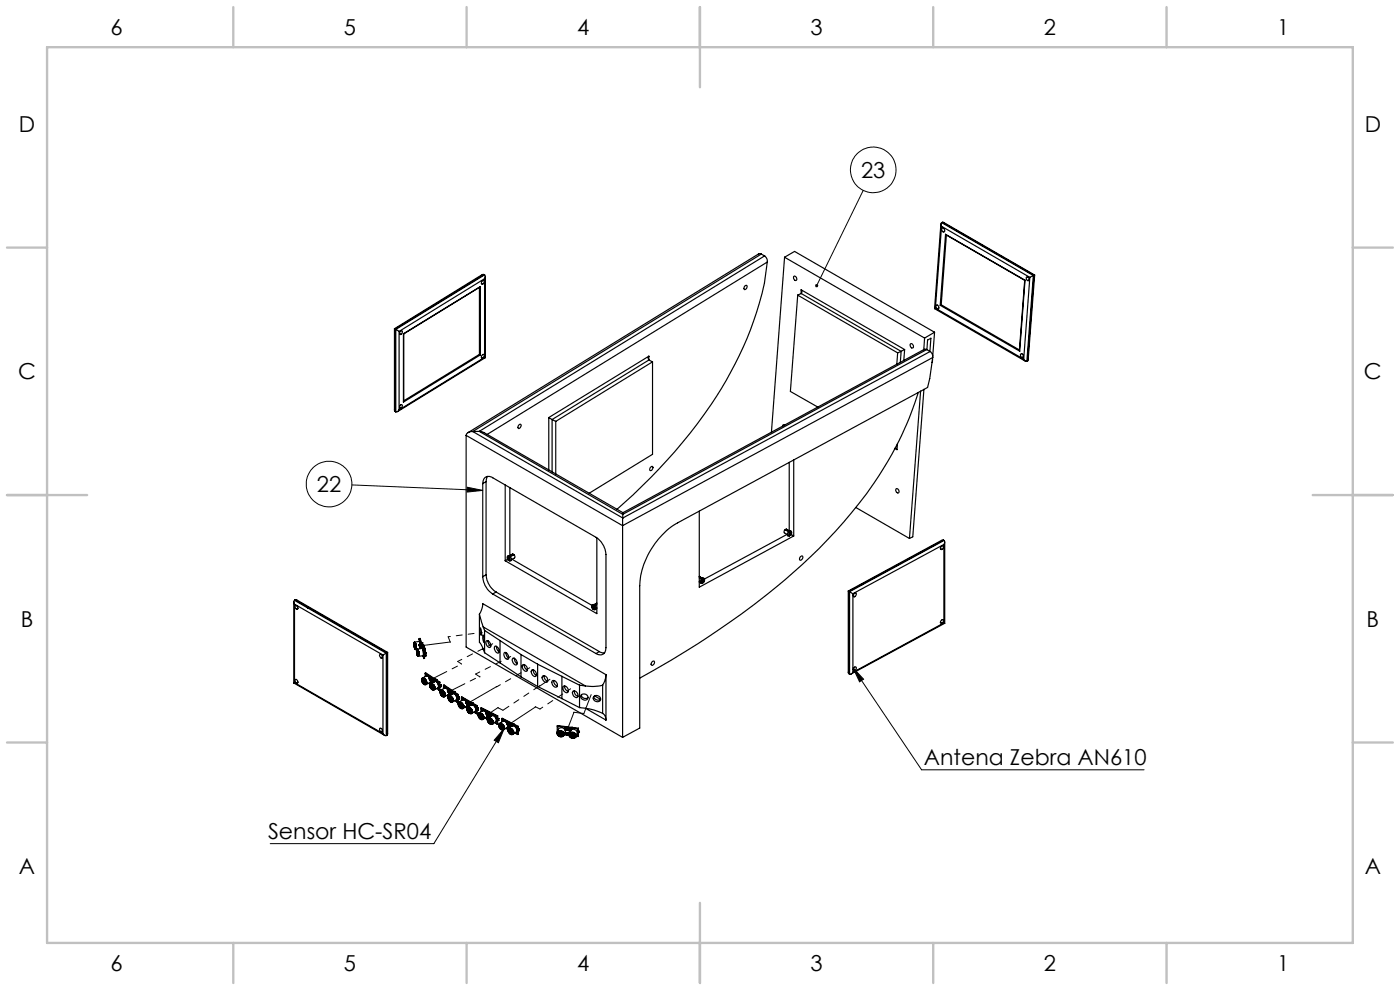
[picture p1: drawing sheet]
<svg xmlns="http://www.w3.org/2000/svg" width="297mm" height="210mm" viewBox="0 0 297 210" stroke-linecap="round" stroke-linejoin="round" font-family="sans-serif">
<defs><g id="words">
<g font-size="4.7">
<text x="23.5" y="7.4">6</text>
<text x="73" y="7.4">5</text>
<text x="122.5" y="7.4">4</text>
<text x="172" y="7.4">3</text>
<text x="221.5" y="7.4">2</text>
<text x="271" y="7.4">1</text>
<text x="4" y="27.9">D</text>
<text x="289.5" y="27.9">D</text>
<text x="182.7" y="37.7">23</text>
<text x="3.9" y="80.4">C</text>
<text x="289.4" y="80.4">C</text>
<text x="67.2" y="104.3">22</text>
<text x="4.4" y="132.9">B</text>
<text x="289.9" y="132.9">B</text>
<text x="196" y="162.2">Antena Zebra AN610</text>
<text x="56.9" y="178">Sensor HC-SR04</text>
<text x="4" y="185.4">A</text>
<text x="289.5" y="185.4">A</text>
<text x="23.5" y="205.9">6</text>
<text x="73" y="205.9">5</text>
<text x="122.5" y="205.9">4</text>
<text x="172" y="205.9">3</text>
<text x="221.5" y="205.9">2</text>
<text x="271" y="205.9">1</text>
</g>
</g></defs>
<g fill="none" stroke="#000" stroke-width=".21">
<path d="M183.1 40.4l-9.9 20.2M74.6 102.9l27.8 1.1M99.1 103.4l3.3 .6-3.3 .4zM107 154.5l-15 24.5h-34.7M107 154.5l-1.3 3-.9-.5zM180.9 141.6l14.6 21.7h47.2M180.9 141.6l2.3 2.5-.8 .5z"/>
<circle cx="185.3" cy="36" r="4.8"/>
<circle cx="69.8" cy="102.7" r="4.8"/>
</g>
<g fill="none" stroke="#c0c0c0" stroke-width=".5">
<path d="M10 10h277v190h-277zM49.5 1.5v8.5M99 1.5v8.5M148.5 1.5v17M198 1.5v8.5M247.5 1.5v8.5M1.5 52.5h8.5M287 52.5h8.5M1.5 105h17M278.5 105h17M1.5 157.5h8.5M287 157.5h8.5"/>
<path d="M148.5 191.5v17M49.5 200v8.5M99 200v8.5M198 200v8.5M247.5 200v8.5"/>
</g>
<path d="M173 60.3l-.1 .4 .2 .2 .1-.3-.1 .3a.35 .35 0 0 0 .5-.3 .35 .35 0 0 0-.6-.3zM99.1 103.4l3.3 .6-3.3 .4zM180.9 141.6l2.3 2.5-.8 .5zM107 154.5l-1.3 3-.9-.5z" fill="#000"/>
<g fill="none" stroke="#000" stroke-width=".25">
<path d="M102.3 59.6l.3-.1a.44 .44 0 0 1 0 .5 .44 .44 0 0 1-.5 .2zM102.7 58.2l-.4 .1-18.6 11.4M102.7 58.2l.1 .1M102.7 58.2l-18.9 11.6M102.8 58.3l.1 .2-.1 .6M102.8 59.1l-18.1 11.2M102.8 58.3l-18.8 11.6M102.8 59.1v16.7M102.9 58.7v17.2M161.5 53.9h-.6l-61.6 37.9M161.5 53.9l-61.2 37.6M161.5 53.9l.7 .4"/>
<path d="M162.2 54.3a1.38 1.38 0 0 1 .6 1.3M162.2 54.3l-60.5 37.2M162.8 55.6a60.7 60.7 0 0 1-6 19.8 102.1 102.1 0 0 1-24.5 31.4l-1.4 1.2M162.8 55.6l-59.4 36.5M166.4 54.6l29.7 17.1M166.4 54.6l-2.7 37.1M166.4 54.6l2.2-1.3 29.7 17.2M168.3 58.7a.45 .45 0 0 1 .7 .2 .45 .45 0 0 1-.3 .6l-.4-.5zM199.6 47.5l-1.3 18M199.7 48l18.8 10.8M199.7 48l-1.3 17.4M199.8 47.2l-.2 .3 .1 .5"/>
<path d="M199.8 47.2l19.4 11.2M199.8 48.5a.42 .42 0 0 1 .6 .2 .42 .42 0 0 1-.2 .5l-.4-.3zM199.9 47.2h.3l19.3 11.1M199.9 47.2h-.1M199.9 47.2l19.5 11.2M200.4 49l-.3 .2M200.6 49.7l.1 .1M200.6 49.7l16.9 9.7M200.6 49.7l-1.1 15.1M200.7 49.8l16.7 9.7M200.8 49.9l-1.1 14.8M217.4 59.5l-1.1 15"/>
<path d="M217.5 59.4l-1.2 15.1M217.5 59.4l-.1 .1M217.8 58.7a.47 .47 0 0 1 .5 .3 .47 .47 0 0 1-.2 .6l-.3-.3zM218.3 59.4l-.3 .1M218.5 58.8l-1.3 17.4M219.2 58.4l-.7 .4M219.2 58.4l-1.4 18.3M219.4 58.4h-.2M219.4 58.4l-1.4 18.2M219.5 58.3l-.1 .1M219.5 58.3l-1.4 18.1-.1 .2M83.7 69.7l.1 .1"/>
<path d="M83.7 69.7v17.4l.1 .2M83.8 69.8l.2 .1M83.8 69.8v17.5M84 69.9l.7 .4M84 69.9v17.5M84.7 70.3v16.7M84.8 70.8l.3 .1M84.9 70.3l.3-.1a.42 .42 0 0 1 .1 .5 .42 .42 0 0 1-.5 .2zM85.6 70.8h.1M85.6 70.8v14.5M85.7 70.8l-.1 14.5M101.7 75.2l.2 .1"/>
<path d="M101.7 61v14.2M101.7 75.2l-16.1 9.8M101.9 60.8l-16.2 10M101.9 60.8v14.5M101.9 75.3l-16.3 10M101.9 60.8l-16.3 10M102.1 60.1l.3 .1M102.1 75.8l.3 .1M102.3 75.3l.3-.1a.42 .42 0 0 1 0 .5 .42 .42 0 0 1-.5 .2zM102.8 75.8l.1 .1M102.8 75.8l-18.1 11.2M102.9 75.9l-18.6 11.4"/>
<path d="M137.7 75.6l-.2 .3 .2 .5M137.7 75.6l-21.3 13M137.7 76.4l-20.6 12.6M137.7 76.4l.7 .4M137.7 75.6v.7M138.4 76.8l-20.5 12.6M138.4 76.8v19.6l-13.4 8.2M158.1 60.6a.33 .33 0 0 1 .5 .1 .33 .33 0 0 1-.2 .5 .29 .29 0 0 1-.5 .2 .29 .29 0 0 1 0-.4zM169.2 62.6l-1.5 20.4 5.8 3.4M169.2 62.6l21.2 12.3M170 61.5l.1 .3-.1 .5M170 61.5l21.9 12.6"/>
<path d="M170 62.3l-.8 .3M170 62.3l21.2 12.2M170 61.5l-.1 .8M190.4 74.9l-.1 2.3M191.2 74.5l-.8 .4M191.2 74.5l-.2 2.4M191.9 74.1l-.7 .4M191.9 74.1l-.2 2.4M193.1 72.9a.48 .48 0 0 1 .6 .3 .48 .48 0 0 1-.2 .6 .64 .64 0 0 1-.4-.9zM196.1 71.7l-.1 2.5M196.6 74.1h-.5l-63.9 34.7M196.6 74.1l-64.5 35"/>
<path d="M196.6 74.1l.7 .5M196.6 74.2l.2-2.1 .7-.4-.2 2.8M197.3 74.6a1.28 1.28 0 0 1 .6 1.2M197.3 74.6l-65.2 35.3M197.8 76.2l-.1 .7M197.9 75.8l-.7 4.5-.4 1.9-53 28.7a16.8 16.8 0 0 0-8.1 13.3v30.2l-3.6 2M197.9 75.8l-65.8 35.7M198.3 65.5l19.2 11.1M198.3 70.5l-2.2 1.2M198.3 70.5l-.4 5.1M198.4 65.4l-.1 .1M198.4 65.4l18.8 10.8"/>
<path d="M198.6 64.7a.4 .4 0 0 1 .6 .3 .4 .4 0 0 1-.4 .5l-.3-.4zM199.2 65.3l-.4 .2M199.5 64.8l16.8 9.7M199.7 64.7l-.2 .1M199.7 64.7l16.6 9.6M216.5 75.1a.42 .42 0 0 1 .5 .2 .42 .42 0 0 1-.1 .6l-.4-.3zM217.1 75.7l-.3 .1M217.2 76.2l.3 .4 .3 .1M218 76.6l-.2 .1M83.8 87.3l.2 .1M84.7 87l-.5 .4h-.2M84.8 86.5l.3 .1"/>
<path d="M84.9 86l.3-.2a.44 .44 0 0 1 .1 .6 .44 .44 0 0 1-.5 .2zM98.9 92.3l33.2 19.2M98.9 92.3v45l33.2 19.1M100.3 91.5a1.23 1.23 0 0 0-1.4 .8M100.3 91.5l31.8 18.4M101.7 91.5l1 .2 29.5 17.1M101.7 91.5h-1.4M101.7 91.5l30.4 17.6M110.1 90.1a.29 .29 0 0 1 .5 0 .29 .29 0 0 1-.1 .4 .3 .3 0 0 1-.3 .4 .3 .3 0 0 1-.3-.2zM116.4 88.6l.7 .4M116.4 88.6v11.1M117.1 89l.8 .4"/>
<path d="M117.1 89v11.1M117.9 89.4v11.1M138 99.2a.32 .32 0 0 1 .5-.2 .32 .32 0 0 1-.1 .5 .31 .31 0 0 1-.5 .3 .31 .31 0 0 1 0-.5zM166.5 90.2l-.4-.1v.3M167.4 98.1v14.5M168.4 97.6v16.1M189.9 95.1l.4 .3M189.9 95l.4 .4M190.4 94.1l-.1 1.3M194.8 83.2a74.4 74.4 0 0 1-15.8 27.6 138.2 138.2 0 0 1-29.2 24.6l-7.4 4.6-6.7 3.9M195.3 83l-2.4 31.2M196 82.6l-2.4 31.3-.7 .3"/>
<path d="M102.4 102.6a1.3 1.3 0 0 1 .6-1.4 1.3 1.3 0 0 1 1.5 .1l21.9 12.7a4.8 4.8 0 0 1 2.2 3.6v19.8a1.3 1.3 0 0 1-.7 1.4 1.3 1.3 0 0 1-1.5-.2M102.4 102.6v19.7M103.1 102.2l-.7 .4M103.1 102.2v19.7M103.4 101.1l-.3 1.1M107.2 102.9v16M107.7 118.6l-.5 .3M107.8 118.1a.36 .36 0 0 0 0 .7M107.8 118.1v.7M108 117.9a.52 .52 0 0 0-.4 .4 .52 .52 0 0 0 .3 .6M108 117.9l-.2 .2M108.1 118.3v-.1a.35 .35 0 0 1 .4 0 .35 .35 0 0 1 0 .5l-.1 .2h-.3"/>
<path d="M108.1 118.3a.33 .33 0 0 1 .1 .3 .33 .33 0 0 1-.1 .3M108.1 118.7l-.2 .2-.1-.1M108.1 118.3v.6M108.2 103.4v14.5M108.3 118.1l.7-.5 .2 .3v.4l-.7 .4M108.6 118.6l17 9.8M108.8 117.5l-.8 .5M108.8 117.5l-.8 .5v-.1M108.8 117.5v.3M126.6 114.1v16.1l-19.4-11.3M132.1 111.5v44.9M132.1 109.9v1.6"/>
<path d="M132.1 109.1v.8M132.2 108.8l-.1 .3M148.3 108.4v16.2l20.1-10.9M166.8 112.2l.8 .5M166.8 112.2v.3M166.8 112.2l.8 .4M166.9 113.4l-17.5 9.4M167.3 112.8l-.8-.4-.1 .2v.4l.6 .4M167.5 113l-.1-.2a.44 .44 0 0 0-.4 .5 .44 .44 0 0 0 .5 .4M167.5 113a.36 .36 0 0 0 0 .6M167.5 113.6l-.1 .1M167.5 113.4l.1 .2 .1-.1"/>
<path d="M167.5 113v.6M167.6 112.6a.49 .49 0 0 1 .4 .5 .49 .49 0 0 1-.3 .5M167.6 112.6l.1 .3M167.7 112.9a.33 .33 0 0 1 .2 .3 .33 .33 0 0 1-.2 .3M167.7 112.9v.6M167.9 113.4l.5 .3M169.8 118.1l.1-.1a.26 .26 0 0 1 .4 0 .26 .26 0 0 1 0 .4 .41 .41 0 0 1-.2 .4 .41 .41 0 0 1-.5-.1zM181.6 107.7l11.3 6.5M190.1 103.7a.47 .47 0 0 1 .6 .3 .47 .47 0 0 1-.3 .6v-.1a.56 .56 0 0 1-.3-.8zM199.5 116.3l.3 .2M199.7 115.9l.3-.1a.41 .41 0 0 1 .1 .5 .41 .41 0 0 1-.6 .2zM199.8 114.6l-19.8 10.8"/>
<path d="M200.1 114.6h-.3M200.1 114.6l-20 10.8M200.1 114.6h.2M200.2 115.5l-19.3 10.4M200.2 115.5v16.6M200.3 114.6l.1 .4-.2 .5M200.3 114.6l-20.1 10.9M200.4 115v17.2M62.3 127.7v17.2M62.5 127.3l-.2 .4 .2 .5M62.5 127.3l19.5 11.3M62.5 128.2l18.7 10.8"/>
<path d="M62.5 128.2v16.6M62.6 127.2l.4 .1 19.2 11.1M62.6 127.2l-.1 .1M62.6 127.2l19.5 11.3M62.7 128.4a.47 .47 0 0 1 .4 .3 .47 .47 0 0 1-.1 .5l-.3-.2zM63.2 129l-.3 .2M65.3 128.9h.1M80.5 138.9a.42 .42 0 0 1 .5 .2 .42 .42 0 0 1 0 .5l-.4-.3zM81.1 139.4l-.3 .2M81.2 139v16.6M82 138.6l-.8 .4M82 138.6v17.4"/>
<path d="M82.1 138.5l-.1 .1M82.1 138.5v17.5M82.2 138.4l-.1 .1M82.2 138.4v17.3l-.1 .3M87.8 136.6l.3 1.2M87.8 136.3l.3 .5v.9l-.3-.7zM87.9 136.5h.1M87.9 136.4h.1M87.9 136.6h.1M87.9 136.7h.1M87.9 136.8h.1M87.9 136.9h.1"/>
<path d="M87.9 136.4l.2 .5v.7l-.3-.7zM87.9 136.6v-.2v.9M87.9 136.6l.2 1M87.9 136.9l.2 .3h-.2M87.9 136.4v.5M87.9 136.4l.1 .2M87.9 136.5v.1M87.9 136.6l.2 .2M87.9 136.7l.2 .2M87.9 136.4l.1 1.1M87.9 137h.1M87.9 136.8l.2 .2"/>
<path d="M87.9 136.9l.2 .1M87.9 137l.2 .3h-.1M87.9 137.1l.2 .2M87.9 136.4l.1 .1M87.9 136.6l.1 .2M87.9 137h.2M87.9 137.1h.2M87.9 136.2l-.1 .4M87.9 137.3h.1M87.9 137.1h.1M87.9 137.2h.1M87.9 136.2l.3 .8-.1 .8"/>
<path d="M87.9 136.9l.1 .1M87.9 137.3l.2 .1M87.9 137.3l.2 .2M87.9 137.3h.2M88 137.5h.1M88 136.6h.1M88 136.7h.1M88 136.8h.1M88 136.9h.1M88 137h.1M88 137.3h.1M88 137.4h.1"/>
<path d="M88 137.5l.1 .1M88 137.2l.1 .1M88 136.6h-.1M88 137.2h.1M88 136.6l.1 1M88.1 137.6h.1M88.1 136.8h.1M88.1 136.7h.1M88.1 136.9h.1M88.1 137h.1M88.1 137.1h.1M88.1 137.4h.1"/>
<path d="M88.1 137.5h.1M88.1 137.4v.1M88.1 137.2h.1M88.1 136.8h-.2M88.1 137.3h.1M88.1 136.9v.7M88.1 136.9h-.2M88.1 137.3v.2M88.4 138l.3 1.2M88.4 137.8h-.3M88.4 138.4h.1M88.4 138.3h.1"/>
<path d="M88.4 138.1h.1M88.4 138h.1M88.4 137.9h.1M88.4 138.2h.1M88.4 137.7l.3 .5v1l-.3-.7zM88.4 137.8l.3 .6v.7l-.3-.4zM88.4 138.2l.2 .3M88.4 138.4h.3M88.4 137.9l.2 .3M88.4 138.1h.2M88.4 138.1l.2 .1M88.4 138.2h.2"/>
<path d="M88.4 138.2l.3 .6M88.4 138.3h.2M88.5 138.6h.1M88.5 138.5h.1M88.5 138.4h.1M88.5 138h.1M88.5 137.8l.1 1.3 .1-.7M88.5 138.6h.2M88.5 137.9l.1 .2M88.5 137.9h.1M88.5 137.8v.8M88.5 138.2l.2 .3"/>
<path d="M88.5 138.5l.1 .3M88.5 138.7h.2M88.5 138.3v.1M88.5 137.7l-.1 .3M88.5 138.8h.1M88.5 138.1h.1M88.5 138.2h.1M88.5 138.3h.1M88.5 138.7h.1M88.5 137.7l.3 .8-.1 .7M88.5 138.7l.2 .3M88.5 137.9v.9"/>
<path d="M88.5 138.8h.2M88.5 138.5h.2M88.5 138.8l.2 .2M88.5 137.9l.1 1.1M88.5 139h.2M88.6 138.4h.1M88.6 138.6h.1M88.6 138.7h.1M88.6 138.9h.1M88.6 139h.1M88.6 138.2h.1M88.6 138.3h.1"/>
<path d="M88.6 138.5h.1M88.6 138.8h.1M88.6 138.2v.9M88.6 138.7v.1M88.7 138.4h.1M88.7 138.5h.1M88.7 138.6h.1M88.7 138.7h.1M88.7 138.8h.1M88.7 138.9h.1M88.7 139h.1M88.7 139.1h.1"/>
<path d="M88.7 138.6v.1M88.7 138.4h-.2M88.7 138.9v.1M88.7 138.9l-.1 .1M88.7 138.9h-.2M88.9 136.7v.2M88.9 136.7h.1M88.9 135.6l.1 .1zM88.9 136.9h.1M88.9 136.9l.2 .5M88.9 135.5l1 2.5M88.9 136.7l.2 .5"/>
<path d="M88.9 136.7l.2 .4M88.9 135.5v.6M88.9 135.5l.2-.1 1 2.6M89 136.1l.2 .4M89 136.1l.2 .6M89 136.1l-1.1 .1M89.1 137.4h.1M89.1 137.2v.2M89.1 137.1v.3M89.1 137.1v.1M89.2 136.7h.1M89.2 136.7h-.3"/>
<path d="M89.2 136.6h.1M89.2 136.9h.1M89.2 136.7v.2M89.2 136.5h.1M89.2 136.5l.3 .6M89.2 136.5v.1M89.2 136.7l.2 .3M89.2 136.7l.2 .4M89.3 136.6l-.1 .1M89.3 136.6h.1M89.3 137.4v.2M89.3 136.6l.1 .4"/>
<path d="M89.4 137.1v.2M89.4 137.1h.1M89.4 137.1h-.3M89.4 137v.3M89.4 137.1v.1M89.4 137v.4M89.4 137h.1M89.4 137.1v.3M89.4 137.4h-.3M89.4 137.4h.1M89.4 136.3h.1M89.4 137.4l.1 .1"/>
<path d="M89.5 136.4h.1M89.5 137.1v.4M89.5 137.5h.1M89.5 136.3v.1M89.5 137.3h.1M89.5 137.3l.1 .1M89.5 137.4h.1M89.5 137.5l.3 .7-.1 .9M89.5 137.5l-1 .2M89.6 137.5v.1M89.6 137.6l.3 .8-.2 .7M89.6 136.8h.1"/>
<path d="M89.6 136.7h.1M89.6 136.7v.1M89.6 136.9h.1M89.7 136.9h.1M89.7 136.8h.1M89.7 137h.1M89.7 136.8v.2M89.7 136.8h-.1M89.7 139.1l.2 .6M89.7 137.1h.1M89.7 139.1l-1 .1M89.7 137v.2"/>
<path d="M89.8 137.2l.1 .1M89.8 137.3h.1M89.9 137.3h.1M89.9 137.4h.1M89.9 137.3v.1M89.9 137.5h.1M89.9 138v.1zM89.9 139.4v.2zM89.9 137.3v.2M89.9 138h.2M89.9 138v1.7M90 137.7h.1"/>
<path d="M90 137.6h.1M90 137.6v.1M90 137.8h.1M90 137.9h.1M90 137.7v.2M90 137.7v.1M90.1 138.5h.1M90.2 138.6h.1M90.1 138.4h.1M90.1 138v1.7h-.2M90.1 138.3v.2M90.1 139.2h.1"/>
<path d="M90.1 138.6h.1M90.1 138.2l.1 .4M90.1 139.1h.1M90.1 138.5l.1 .1M90.1 139h.1M90.1 138.4v.1M90.1 139.1v.1M90.1 139v.1M90.1 138.5l.1 .5M90.1 139.2v.1M90.2 139h.1M90.2 139h-.1"/>
<path d="M90.2 138.6v.4h-.1M101.7 130.3l.8 2.7M101.7 130.3a4.2 4.2 0 0 0 .7-2.3l26.2 15.1M101.7 130.3v6l.8 1.4M101.8 133.2l.3 .9a.39 .39 0 0 1-.1 .6zM102.4 122.3a4.8 4.8 0 0 0 2.1 3.7M102.4 134.8a.35 .35 0 0 1 .3 .5v1l-.3-.8zM102.4 137.5l.1 .3M102.5 133l21.7 12.5M102.5 133l.3 .7M102.5 137.7l.3 .8M102.8 133.7v4.8"/>
<path d="M102.8 133.7l3.3 2.2M102.8 138.5l3.3 2.1M103.1 121.9a4.8 4.8 0 0 0 2.1 3.7M103.1 121.9l-.7 .4M103.2 136a.88 .88 0 0 1 .8 .4 .88 .88 0 0 1 0 .9 .92 .92 0 0 1-.8-1.3zM103.5 135.9l.1 .6 .5 .6M104.5 126l21.9 12.6M105 137.2a.87 .87 0 0 1 .9 1.1 .47 .47 0 0 1-.6 .2 .47 .47 0 0 1-.3-.5l-.1-.3zM105.2 125.6l-.7 .4M105.2 125.6l21.9 12.6M105.3 137.1l.1 .6 .5 .5M106.1 135.9v4.7"/>
<path d="M106.1 135.9l4.4 2.9M107 138.5a.84 .84 0 0 1 .9 1.1 .42 .42 0 0 1-.4 .3 .42 .42 0 0 1-.4-.4l-.2-.6zM107.4 138.5l.1 .7 .4 .4M108.8 139.6a.92 .92 0 0 1 .7 1.4 .98 .98 0 0 1-.7-1.4zM109.1 139.6l.2 .8 .4 .4M110.5 138.8l3.6 2.1M110.5 138.8v4.8M125.8 128.5a.32 .32 0 0 0-.2 .3 .32 .32 0 0 0 .2 .3M125.8 128.5v.6M125.9 128.2a.52 .52 0 0 0-.4 .5 .52 .52 0 0 0 .3 .5M125.9 128.2l-.1 .3M126 128.6v-.2a.44 .44 0 0 1 .5 .5 .44 .44 0 0 1-.5 .4v-.1"/>
<path d="M126 128.6a.32 .32 0 0 1 .2 .3 .32 .32 0 0 1-.2 .3M126 129l-.1 .2-.1-.1M126 128.6v.6M126.5 129h.1M126.6 128.9l-.2 .1M126.6 127.9l-.7 .3M126.6 128.2l-.4 .2M127.1 138.2l1.1 .3M127.1 138.2l-.7 .4M148.3 122.3l.8 .4M148.3 123.3l.3 .1M148.3 122.5l.5 .3"/>
<path d="M148.4 123.4l-.1 .1M149 123l-.1-.2a.51 .51 0 0 0-.4 .5 .51 .51 0 0 0 .4 .4h.1M149 123a.32 .32 0 0 0-.2 .3 .32 .32 0 0 0 .2 .3M149 123.6l-.1 .1M149 123.4l.1 .2 .1-.1M149 123v.6M149.1 122.7a.49 .49 0 0 1 .4 .4 .49 .49 0 0 1-.3 .5M149.1 122.7l.1 .2M149.2 122.9a.33 .33 0 0 1 .2 .3 .33 .33 0 0 1-.2 .3M149.2 122.9v.6M180 125.4h.1M180 125.4v17.3l.1 .2"/>
<path d="M180.1 125.4l.1 .1M180.1 125.4v17.5M180.2 125.5l.7 .4M180.2 125.5v17.5M180.9 125.9v16.7M181 126.4l.3 .2M181.2 125.9l.3-.1a.41 .41 0 0 1 .1 .5 .41 .41 0 0 1-.6 .2zM183 123.9l.1 .1zM183.1 123.9v.1M199.5 132l.3 .2M199.7 131.6l.3-.2a.41 .41 0 0 1 .1 .6 .41 .41 0 0 1-.6 .1zM200.2 132.1l.2 .1"/>
<path d="M200.2 132.1l-19.3 10.5M200.4 132.2l-19.8 10.8M62.3 144.9l19.3 11.1M62.5 144.8l-.2 .1M62.5 144.8l18.7 10.8M62.7 144.1a.45 .45 0 0 1 .4 .3 .45 .45 0 0 1-.1 .5l-.4-.4zM63.2 144.7l-.3 .2M80.5 154.5a.44 .44 0 0 1 .5 .2 .44 .44 0 0 1 0 .6l-.4-.3zM81.1 155l-.3 .2M81.2 155.6l.4 .4h.4M82.1 156h-.1M89.5 144.2a.79 .79 0 0 0 .7 .9"/>
<path d="M89.5 144.2l.1 .1M89.6 144.1h.1M89.6 144.2h.1M89.6 144.3h.1M89.6 144.4h.1M89.6 143.9a.81 .81 0 0 1 .6 1.3 .9 .9 0 0 1-.6-1.3zM89.6 144.1h.4l.1 1M89.6 144v.5h.7M89.6 144.3l.1 .2M89.6 144.4l.1 .2M89.6 144.1h.5M89.6 144.1v.1"/>
<path d="M89.6 144.1l.2 .1M89.6 144.2h-.1M89.6 144.6h.1M89.6 144h.1M89.6 144a.73 .73 0 0 1 .6 1.1 .83 .83 0 0 1-.6-1.1zM89.6 144.1l.1 .1M89.6 144.6h.2M89.6 144l.1 .2M89.6 144.3h.5M89.6 144.3h.6M89.6 144.6h.7v.3M89.6 143.8a.91 .91 0 0 0 .7 1.4"/>
<path d="M89.6 144.5h.1M89.6 143.8a.84 .84 0 0 1 .9 1l-.2 .4M89.6 144v.6M89.6 144.6l.1 .1M89.6 144h.3M89.6 144.2l.1 .1M89.7 144h.1M89.7 144.1h.1M89.7 144l-.2 .2M89.7 143.9v.8M89.7 144.1l-.1 .1M89.7 144.2l-.2 .1 .2 .1"/>
<path d="M89.7 144.5h.4M89.7 144.7h.6M89.7 144.3h-.1M89.7 144.6h.1M89.7 144.7h.1M89.7 143.9l.2 .2M89.7 144.6l.1 .1M89.7 143.9v.9M89.7 144.4l.2 .2M89.7 144.3h.1M89.7 144.5h.1M89.7 144.6v.1"/>
<path d="M89.7 144l-.1 .1M89.7 143.9h.1M89.7 144.2h.1M89.7 144.4h.1M89.7 144l.2 .1M89.7 144.8h.1M89.7 144.2l.1 .1M89.7 144.1h.4M89.7 144.8h.7M89.7 144.8h.2M89.7 144.1l.2 .1M89.7 144.5l-.1 .1"/>
<path d="M89.7 144.5v.1M89.8 144.9h.1M89.8 144h.1M89.8 144.1h.1M89.8 144.7h.1M89.8 144.8h.1M89.8 144.3h.1M89.8 144.7l.2 .2M89.8 144.6l.1 .1M89.8 143.9v1M89.8 144.7l.1 .1M89.8 144.2l-.2 .2h.1"/>
<path d="M89.8 144.3h.3M89.8 144.9h.2M89.8 144.7h.3M89.8 144.9h.5M89.8 144h-.1M89.8 144.1h-.1M89.8 144.1l-.1 .1M89.8 144.4h.1M89.8 144.5h.1M89.8 144.6h.1M89.8 144l.2 .2M89.8 144.1l.1 .1"/>
<path d="M89.8 144.4l.4 .4M89.8 144.2l.1 .2M89.8 144.3l.5 .5M89.8 144.3v.1M89.8 144.4l.2 .2M89.8 144.6v.1M89.8 144.7l-.1 .1M89.9 144h.1M89.9 144.1h.1M89.9 144.2h.1M89.9 144.3h.1M89.9 144.5h.1"/>
<path d="M89.9 144.6h.1M89.9 144v.9h.2M89.9 144.8l.1 .2M89.9 144.7h.1M89.9 144.8h.1M89.9 144.9h.1M89.9 144.6l.1 .1M89.9 144.7l.1 .1M89.9 144.2h.2M89.9 144.6h.3M89.9 144v.9M89.9 145h.1"/>
<path d="M89.9 144.4h.1M89.9 144.3l.3 .2M89.9 144.2l.1 .1M89.9 144l.1 1.1M89.9 144.8h.4M90 144h.1M90 144.1h.1M90 144.2h.1M90 144.5h.1M90 144.9h.1M90 145.1h.1M90 144v.1"/>
<path d="M90 144.9v.1M90 145v.1M90 144.7l.1 .1M90 144.6h.1M90 144.7h.1M90 144.8h.1M90 144.3l.1 .1M90 144.6l.2 .1M90 144.6l.1 .1M90 144.1v1M90 144.3h.1M90 144.4h.1"/>
<path d="M90 145.1h.2M90 144.2l.1 .1M90 145l.2 .1M90 144.8l.1 .1M90 144.9l.2 .1M90.1 145.1h.1M90.1 144.3h.1M90.1 144.4h.1M90.1 144.8h.1M90.1 144.9h.1M90.1 145h.1M90.1 144.7h.1"/>
<path d="M90.1 144.5h.1M90.1 144.6h.1M90.1 144.1v1M90.1 144.7l.1 .2M90.1 144.2h.1M90.1 144.2v.9M90.1 145l.2 .1M90.1 144.8l.1 .1M90.1 144.4l.1 .1M90.2 144.2h.1M90.2 144.7h.1M90.2 144.8h.1"/>
<path d="M90.2 144.9h.1M90.2 145h.1M90.2 145.1h.1M90.2 144.4l.1 .1M90.2 144.3v.1M90.2 144.5l.1 .1M90.2 144.2v.9M90.2 144.5l.1 .1v.5h-.3M90.2 144.7v.1M90.2 144.3h.1M90.2 144.5h.1M90.2 144.4h.1"/>
<path d="M90.2 144.6h.1M90.2 142.8v.7M90.2 144.6v.1M90.2 142.8l3 2M90.2 142.8l.1-.1 3 2M90.2 144.9v.1M90.2 144.8l.1 .1M90.2 144.4v.7M90.3 144.5h.1M90.3 144.6h.1M90.3 144.7h.1M90.3 144.8h.1"/>
<path d="M90.3 144.9h.1M90.3 144.4h-.4l.3 .2M90.3 145h.1M90.3 145h-.4M90.3 144.9v.1M90.5 143.4a.65 .65 0 0 1 .7 .5l-.4-.5zM90.5 143.4l-.9 .4M90.9 144.9l.3 .2M91.1 144v.2M91.1 144.2h.1M91.1 144.2l.5 .3M91.1 144l.5 .3"/>
<path d="M91.1 143.9v.1M91.2 145.3l.1 .6a.69 .69 0 0 0 .7 .5M91.2 144.8h.1M91.2 144.8l-.9 .4M91.2 143.7h.1M91.2 145.4l.1 .1a.72 .72 0 0 0 .6 .7v-.2M91.2 143.6v.2M91.2 145.4h.1M91.2 143.6l.8 .5M91.3 143.7h.1M91.3 145.6h.1M91.3 145.4h.1"/>
<path d="M91.3 145.3h.1M91.3 145.2h.1M91.3 145a.85 .85 0 0 1 .6 1.3 .92 .92 0 0 1-.6-1.3zM91.3 143.8h.1M91.3 145.3v.2M91.3 145.5v.2M91.3 145.2h.5M91.3 145.4h.6v.5M91.3 145.4l.1 .2M91.3 145.5l.2 .5M91.3 145.5h.6M91.3 145.7h.1"/>
<path d="M91.3 145.1h.1M91.3 145.5h.1M91.3 144.3l-.1 .5M91.3 145.3h.5M91.3 145.1v.3M91.3 145.5l.3 .2M91.3 145.2l.5 1M91.3 145.2v.1M91.3 144.9l-.1 .4M91.3 145.8h.1M91.3 145.1a.73 .73 0 0 1 .6 1.2 .83 .83 0 0 1-.6-1.2zM91.3 143.8l-.2 .1"/>
<path d="M91.3 144.9a.96 .96 0 0 1 .7 1.5M91.3 143.8h-.1M91.3 145.1l.4 .3M91.3 145.5v.1M91.3 145.7h.7M91.3 143.8l.5 .3M91.4 145.8h.1M91.4 145.1h.1M91.4 145.5h.1M91.4 145.7h.1M91.4 145.1l-.2 .3M91.4 143.8h-.2"/>
<path d="M91.4 145.5l-.1 .3M91.4 145.1l.1 .1M91.4 145.2v.2M91.4 143.7v.1M91.4 145.1v.2M91.4 145.3l.1 .2M91.4 145.6l.3 .5M91.4 143.7l.5 .4M91.4 143.8l.4 .3M91.4 145.2h.1M91.4 145.3h.1M91.4 145.4h.1"/>
<path d="M91.4 144.8v.1M91.4 144.9h.1M91.4 144.8h.1M91.4 145.4v.1M91.4 145.6v.3h.2M91.4 145.4h.3v.1M91.4 145.5h-.1M91.4 145.2h-.1M91.4 145.6h.1M91.4 145.9h.1M91.4 145.2l.1 .2M91.4 145.7l.3 .4"/>
<path d="M91.4 145.8l.2 .1M91.5 146h.1M91.5 145h.1M91.5 145.4h.1M91.5 145.6h.1M91.5 145.7h.1M91.5 145.5v.5M91.5 145.4l-.1 .3M91.5 145.8l-.1 .1M91.5 145.1l.2 .5M91.5 145.6l-.1 .1M91.5 145.8h.2"/>
<path d="M91.5 145.1h.1M91.5 145.2h.1M91.5 145.5h.1M91.5 145.8h.1M91.5 145.1v.3M91.5 145.4h-.1M91.5 146h.6M91.5 145.1h-.1M91.5 145.3h.1M91.5 145.9h.1M91.5 146l.5 .1M91.5 145.1v.1"/>
<path d="M91.5 145.1l.3 .6M91.5 145.7l.2 .1M91.6 145.1h.1M91.6 145.5h.1M91.6 145.6h.1M91.6 144.5h.1M91.6 144.2h.1M91.6 145.1v.2M91.6 145.4v.2M91.6 146.1h.3M91.6 145.7h.2M91.6 145.1h-.3"/>
<path d="M91.6 145.3l-.1 .2M91.6 145.7l-.1 .1M91.6 145.1l.2 .3M91.6 145.5h-.1M91.6 145.3h.1M91.6 145.4h.1M91.6 145.7h.1M91.6 145.9h.1M91.6 146h.1M91.6 144.2v.3M91.6 146.1h.4M91.6 145.6l.3 .7-.2-.5"/>
<path d="M91.6 145.1l-.3 .3M91.6 146.1l.1 .1M91.7 146.1h.1M91.7 145.2h.1M91.7 145.3h.1M91.7 145.4h.1M91.7 145.5h.1M91.7 145.7h.1M91.7 145.8h.1M91.7 145.9h.1M91.7 146h.1M91.7 145.4l-.4 .3"/>
<path d="M91.7 145.6h.3M91.7 145.5l.2 .3M91.7 145.2l.1 .2M91.7 145.1v.1M91.7 145.5v.2M91.7 145.9v.1M91.7 145.8h-.2M91.7 145.6v.1M91.7 145.2h-.1M91.7 145.2l.3 .6M91.7 145.2l-.2 .1M91.7 146v.1"/>
<path d="M91.7 145.2v.2M91.7 146.2h.1M91.7 145.6h.1M91.7 146h.3M91.7 146l.3 .2v-.2M91.8 145.3h.1M91.8 145.4h.1M91.8 145.6h.1M91.8 145.7h.1M91.8 145.8h.1M91.8 145.9h.1M91.8 146.2h.1"/>
<path d="M91.8 144.5h.1M91.8 145.7h-.2v.2M91.8 145.7l.1 .2M91.8 145.4v.2M91.8 145.8v.1M91.8 146v.2M91.8 145.5h.1M91.8 145.3h-.1M91.8 145.4l.2 .3M91.8 146.1h-.1M91.8 145.8l-.1 .1M91.8 146h-.1"/>
<path d="M91.8 145.3h-.3l.5 .8M91.8 145.5l.3 .5M91.8 145.3v.1M91.8 145.5v.3M91.8 145.9v.1M91.8 146h.1M91.8 146.1h.1M91.8 144.1l.1 .2-.2 .2M91.8 144.1l.2 .2-.1 .1M91.8 144.1h.1M91.8 144.5v-.1l.2 .1M91.8 144.1l.1 .3"/>
<path d="M91.8 146.1v.2M91.8 145.3l.2 .3M91.8 145.9h.3M91.8 145.9l.2 .2M91.8 145.4l-.3 .3M91.8 144.1l-.2 .1M91.9 145.4h.1M91.9 145.5h.1M91.9 145.7h.1M91.9 145.8h.1M91.9 146h.1M91.9 146.1h.1"/>
<path d="M91.9 144.1v.3M91.9 144.4v.1M91.9 145.5l-.2 .1v.3M91.9 145.4v.1M91.9 145.7v.1M91.9 145.9v.2M91.9 145.5l-.1 .1M91.9 145.7l-.1 .1M91.9 145.9h-.1M91.9 144.1h-.1M91.9 144.5h.1M91.9 144.5v.1"/>
<path d="M91.9 146.1v.1M91.9 144.4h.1M91.9 145.6h.1M91.9 145.9h.1M91.9 144.6h.1M91.9 146l.1 .1M91.9 145.8l.1 .1M91.9 146.1l-.1 .1M91.9 145.6l-.4 .4M92 145.5h.1M92 145.6h.1M92 145.7h.1"/>
<path d="M92 145.9h.1M92 146h.1M92 146.1h.1M92 144.6h.1M92 144.5l-.1 .1M92 144.5h-.1M92 145.8v.3M92 144.1v.5M92 145.8v.2M92 145.6l-.1 .1M92 144.3h.1M92 144.5v.1"/>
<path d="M92 145.7v.1M92 145.9v.2M92 144.3l.1 .1M92 145.8h.1M92 144.1v.4M92 145.8h-.6M92 145.7l-.2 .2M92 145.8l-.2 .2M92 144.1h.1M92.1 146h.1M92.1 144.3h.1M92.1 144.3v.1"/>
<path d="M92.1 144.5a.94 .94 0 0 1 .8 1.4M92.1 144.5a.96 .96 0 0 1 .8 1.4M92.1 144.5l-.8 .4M92.4 144.1h.1M92.4 144.1l.1 .1M92.5 144.2h.1M92.5 144.1v.1M92.6 146l.6 .4M92.9 145.9l-.9 .5M92.9 145.9h.1M93.1 146.2v.2zM93.2 144.8v1.6"/>
<path d="M93.3 145.3h.1M93.3 145.7h.1M93.3 145.2l.2 .1M93.3 144.7l-.1 .1M93.3 144.7l-.1 1.7M93.3 146.8l.2 .5a.69 .69 0 0 0 .7 .5M93.4 145.3h.1M93.4 145.7h-.1M93.4 145.3h-.1M93.4 145.3v.4M93.4 145.3l-.1 .1M93.5 146.7h.1"/>
<path d="M93.5 146.5a.77 .77 0 0 1 .7 .4 .77 .77 0 0 1-.1 .9 .99 .99 0 0 1-.6-1.3zM93.5 146.6a.68 .68 0 0 1 .6 .3 .68 .68 0 0 1 0 .8 .87 .87 0 0 1-.6-1.1zM93.5 146.8v.3a.69 .69 0 0 0 .7 .6M93.5 146.7l.3 .3M93.5 146.8l.2 .2M93.5 146.7l.3 .4h-.2M93.5 146.8h.1M93.5 145.3l-.1 .3M93.5 145.3h-.1M93.5 147.1h.1M93.5 146.6h.1M93.5 146.9h.1"/>
<path d="M93.5 146.6l.3 .3M93.5 146.6l.2 .2M93.5 147h.1M93.5 146.4l-.2 .4M93.5 146.4a.93 .93 0 0 1 .7 1.4M93.5 146.9l.2 .3M93.5 146.8l.2 .3M93.5 147.1l.2 .1M93.5 146.5v.7M93.5 146.8l.1 .1M93.5 146.6l.1 .1M93.5 146.7v.1"/>
<path d="M93.6 147.2h.1M93.6 146.6h.1M93.6 147.1h.1M93.6 146.6v.7M93.6 147.2v.1M93.6 146.6h-.1M93.6 146.9h.1M93.6 147h.1M93.6 147.3h.1M93.6 147.3l.2 .2M93.6 146.6h.3v1.1M93.6 147.1l.1 .3"/>
<path d="M93.6 146.7l.3 .3M93.6 146.7h.4M93.6 146.8h.5M93.6 146.8h.1M93.6 146.5h.1M93.6 146.7h.1M93.6 146.6h-.1v.2M93.6 147.3l.3 .2M93.6 146.5l.3 .3M93.6 146.5v.9M93.6 147h.6M93.6 147.1h.6"/>
<path d="M93.6 147.2h.6M93.6 146.5v.1M93.7 147h.1M93.7 147.1h.1M93.7 147.2h.1M93.7 147.3h.1M93.7 147.4h.1M93.7 146.7h.1M93.7 146.6h.1M93.7 147l.1 .2M93.7 147.1v.1M93.7 146.5v.9l.5 .1"/>
<path d="M93.7 146.5h.1M93.7 146.7h.3M93.7 147.2h-.1M93.7 147.2l-.1 .1M93.7 147.5h.1M93.7 146.8h.1M93.7 146.9h.1M93.7 147.2l.2 .2M93.7 146.5v1M93.7 146.6l.1 .1M93.7 146.8v.1M93.7 147.4l.1 .1"/>
<path d="M93.7 146.7l-.1 .1M93.7 146.7l-.1 .2M93.7 146.5l-.1 .2M93.8 146.9h.1M93.8 147h.1M93.8 147.1h.1M93.8 147.2h.1M93.8 147.2l-.1 .1M93.8 146.7l.1 .2M93.8 146.7l.1 .1M93.8 147v.1M93.8 146.9l-.2 .2"/>
<path d="M93.8 147.3l.3 .1M93.8 146.5v1M93.8 147.2l-.2 .1M93.8 147.4l-.1 .1M93.8 147.6h.1M93.8 146.6h.1M93.8 146.8h.1M93.8 147.5h.1M93.8 147.3l.1 .2M93.8 147.5l.2 .2M93.8 147.5l.3 .2M93.8 147.2h.4"/>
<path d="M93.8 146.6v1M93.8 147.6h.4M93.8 146.6l.1 .1M93.8 146.6v.1M93.8 146.7h.1M93.8 146.8l-.3 .3M93.8 147l-.2 .1M93.8 147.3h.1M93.8 147.4h.1M93.8 147l.1 .1M93.8 147l.1 .2M93.8 147.1l.2 .1"/>
<path d="M93.8 147.2l.1 .1M93.8 147.1v.1M93.8 147.3v.2M93.8 147.5v.1M93.9 147.6h.1M93.9 146.8h.1M93.9 146.9h.1M93.9 147h.1M93.9 147.1h.1M93.9 147.3h.1M93.9 146.9l.4 .4M93.9 146.6l.1 .2"/>
<path d="M93.9 146.6h.1M93.9 147.4h.1M93.9 147.5h.1M93.9 147.3l.3 .3M93.9 147.2l.1 .1M93.9 147.4l.1 .1M93.9 147.1h.3M93.9 147.3h.3M93.9 146.6v1.1M93.9 147.7h.1M93.9 146.7h.1M93.9 147.2h.1"/>
<path d="M93.9 146.8l.2 .1M93.9 147.6h.3M93.9 147l.2 .1M94 147.7h.1M94 146.7h.1M94 146.8h.1M94 146.9h.1M94 147h.1M94 147.2h.1M94 147.5l.1 .1M94 146.7v1M94 147v.1"/>
<path d="M94 147.3h.1M94 147.4h.1M94 147.5h.1M94 147.6h.1M94 147.1l.1 .1M94 147.1h.1M94 147.3l.2 .2M94 147.3l.2 .1M94 147.4l.1 .1M94 147.6l.1 .1M94.1 146.8h.1M94.1 146.9h.1"/>
<path d="M94.1 147h.1M94.1 147.1h.1M94.1 147.2h.1M94.1 147.3h.1M94.1 147.5h.1M94.1 147.7h.1M94.1 146.8v.1M94.1 147.2v.1M94.1 146.8v.9M94.1 147.6h.1M94.1 146.9h-.2l.2 .1M94.1 147.2l.1 .1"/>
<path d="M94.1 146.9h-.5M94.1 145.4v.7M94.1 146.9v.8M94.1 146.9v.1M94.1 145.4l3 1.9M94.1 145.4l.1-.1 3 2M94.1 147.4h.1M94.1 147.1l.1 .4M94.1 146.9l-.3 .1M94.1 146.9l.1 .8M94.1 147.3l.1 .1M94.2 147h.1"/>
<path d="M94.2 147.1h.1M94.2 147.4h.1M94.2 147.5h.1M94.2 147.6h.1M94.2 147.5h-.3l.3 .2M94.2 147.2v.1M94.2 147v.6M94.2 147.2h.1M94.2 147.4v.1M94.2 147.3h-.6M94.3 147.3h.1M94.3 147.4h.1"/>
<path d="M94.3 147.5l-.5 .1M94.3 146a.65 .65 0 0 1 .8 .4M94.3 146a.6 .6 0 0 1 .7 .4M94.3 146l-.8 .4M94.8 147.5l.3 .2M95 146.5v.2M95 146.5l-.1 .1M95 146.7h.1M95 146.7l.5 .4M95 146.5l.5 .4M95 147.9l.2 .5a.69 .69 0 0 0 .7 .5M95.1 147.4l-.9 .4"/>
<path d="M95.1 146.4h.1M95.1 146.4h.2M95.1 148h.1M95.1 147.9h.1M95.1 147.9l.1 .3a.69 .69 0 0 0 .6 .6M95.1 146.3v.1M95.1 147.9v.1M95.1 147.9h.2M95.1 147.8l.2 .3M95.1 147.8h.3M95.1 147.8h.1M95.1 148l.3 .5"/>
<path d="M95.1 148l.4 .3M95.1 147.8l.5 .4M95.1 146.3l.9 .4M95.1 146.3l.8 .4M95.2 146.3h.1M95.2 148.2h.1M95.2 147.7h.1M95.2 148h.1M95.2 148.3h.3M95.2 146.3l.1 .1M95.2 146.4l-.3 .1M95.2 148.2l.2 .2"/>
<path d="M95.2 147.7l.4 .1M95.2 147.7l.4 1M95.2 148.2h.2M95.2 147.8l.2 .2M95.2 147.5l-.2 .4M95.2 148.3h.1M95.2 147.8h.1M95.2 147.9h.1M95.2 148.1h.1M95.2 147.6a.82 .82 0 0 1 .7 .5 .82 .82 0 0 1-.2 .8 .94 .94 0 0 1-.5-1.3zM95.2 147.7a.73 .73 0 0 1 .6 1.1 .83 .83 0 0 1-.6-1.1zM95.2 146.9l-.1 .5"/>
<path d="M95.2 147.5a.93 .93 0 0 1 .7 1.4M95.2 147.7h.3M95.2 148.3l.5 .4M95.2 148.3l.1 .1M95.2 147.7v.1M95.2 147.7l.2 .1M95.3 146.9l-.2 .5M95.3 148.4h.1M95.3 148.3h.1M95.3 147.8h.1M95.3 147.9h.1M95.3 148h.1"/>
<path d="M95.3 148.1h.1M95.3 148.2h.1M95.3 146.4h.1M95.3 146.4h-.2M95.3 147.9v-.2v.2M95.3 148v.2M95.3 148.3v.1M95.3 147.9l-.1 .2M95.3 147.9h.4v.3M95.3 148.1l.3 .7M95.3 146.4l.4 .3M95.3 146.4l-.3 .1"/>
<path d="M95.3 147.5h.1M95.3 147.3h.1M95.3 147.3v.1M95.3 147.4h.1M95.3 147.3v.2M95.3 148.1v.2M95.3 148.4v.1M95.3 147.7l.4 .8M95.3 148.4h.7M95.3 147.7h.1M95.3 148.5h.1M95.3 147.4v.1"/>
<path d="M95.3 147.6v.1M95.3 148.3h.6M95.3 148.5h.2M95.4 147.7h.1M95.4 147.8h.1M95.4 147.9h.1M95.4 148h.1M95.4 148.1h.1M95.4 148.3h.1M95.4 148.4h.1M95.4 148.5h.1M95.4 147.8v-.2v.2"/>
<path d="M95.4 147.9v.3M95.4 148.2v.2M95.4 147.8l-.1 .2M95.4 147.8l.5 .9M95.4 148.5l.2 .3M95.4 148.5h.3M95.4 148.6h.1M95.4 148v.2M95.4 148.2l.1 .1M95.4 148.6h.6M95.4 148.5v.1M95.4 148.2h.1"/>
<path d="M95.4 147.8l-.1-.1-.2 .2M95.4 147.7v.1M95.4 148.3v.2M95.4 148h.3M95.4 148.6l.1 .1M95.4 148.2h.5v.2M95.5 147.7h.1M95.5 147.8h.1M95.5 148h.1M95.5 148.2h.1M95.5 148.3h.1M95.5 148.4h.1"/>
<path d="M95.5 148.5h.1M95.5 148.6h.1M95.5 148.7h.1M95.5 147.8v.1M95.5 148.1v.1M95.5 148.4v.1M95.5 148.6l.1 .1M95.5 147.7l.3 .8M95.5 148.5l-.1 .1M95.5 148.7l.1 .1M95.5 148.4l-.1 .1M95.5 147.9h.1"/>
<path d="M95.5 146.8v.3M95.5 147.1h.1M95.5 146.9v.2M95.5 146.8v.1M95.5 147.9v.1M95.5 148.5v.1M95.5 148.5l.1 .1M95.5 148.3l.3 .5M95.5 147.9l.1 .2M95.5 148.4l.2 .1M95.5 148.7h.4M95.5 148.1l-.2 .2"/>
<path d="M95.5 148.1l.1 .1M95.5 148.1h.1M95.5 148.1v.3M95.5 148.7v.1M95.5 147.7l-.4 .4h.7M95.5 147.8l.3 .4M95.6 147.8h.1M95.6 147.9h.1M95.6 148.1h.1M95.6 148.2h.1M95.6 148.3h.1M95.6 148.4h.1"/>
<path d="M95.6 148.5h.1M95.6 148.6h.1M95.6 148.7h.1M95.6 147.9h-.1M95.6 147.9v.2M95.6 148.4l-.1 .1M95.6 148.7h-.1M95.6 148.3l-.1 .1M95.6 148.5h-.1M95.6 148.8h.1M95.6 148.3h.2M95.6 148.1h-.3l.1 .2"/>
<path d="M95.6 148.2l.1 .2M95.6 147.8v.1M95.6 148v.3M95.6 148.6v.2M95.6 148.3v.1M95.6 148.5v.2M95.6 147.9l.1 .2M95.6 148.3l-.2 .2M95.6 147.8l-.4 .4M95.6 148h.1M95.6 147.1h.1M95.6 148l.1 .1"/>
<path d="M95.6 148.4v.1M95.6 148.7l.1 .1M95.7 148h.1M95.7 148.1h.1M95.7 148.2h.1M95.7 148.3h.1M95.7 148.5h.1M95.7 148.6h.1M95.7 148.7h.1M95.7 147v.1M95.7 148v-.2l.3 .6M95.7 148.8h.1"/>
<path d="M95.7 148.4l.1 .1M95.7 148.2l-.1 .1M95.7 147.9h.1M95.7 146.7l.1 .3-.2 .1M95.7 146.7h.1M95.7 146.7l.1 .2-.1 .1M95.7 148.2v.1M95.7 148.4v.2M95.7 148.5v.3M95.7 146.7l-.2 .1M95.7 148.4h.1M95.7 146.7l.2 .2"/>
<path d="M95.7 146.7l.2 .2-.2 .1M95.7 147l.1 .1M95.7 147.1h.1M95.7 148.2v.2M95.7 148.2h.2M95.7 147l.2 .1M95.8 147.9h.1M95.8 148.1h.1M95.8 148.2h.1M95.8 148.4h.1M95.8 148.5h.1M95.8 148.6h.1"/>
<path d="M95.8 148.8h.1M95.8 148.5l.1 .2M95.8 147.9l-.7 .1M95.8 148.1v.2M95.8 148.1v.1M95.8 147.9l-.5 .5M95.8 148.1l-.1 .1M95.8 147.1h.1M95.8 147.1l.1 .1M95.8 148.3l.2 .4-.3-.1M95.8 148.3v.2M95.8 148.4v.2"/>
<path d="M95.8 148.7v.1M95.8 148.3v.1M95.8 148.3h.1M95.8 148.7h.1M95.8 147h.1M95.8 148.2l.2 .2-.4 .4M95.9 148.8h.1M95.9 148.2h.1M95.9 148.3h.1M95.9 148.4h.1M95.9 148.5h.1M95.9 148.7h.1"/>
<path d="M95.9 146.9v.1M95.9 147h-.1M95.9 147.2h.1M95.9 147.1v.1M95.9 147.1h-.1M95.9 146.7v.2M95.9 147v.1M95.9 148.5v.2M95.9 148.6h.1M95.9 146.9h.1M95.9 146.9l.1 .1M95.9 148.8h-.3"/>
<path d="M95.9 148.3l-.3 .3M95.9 148.3v.2M95.9 148.6v.1M95.9 148.6l-.1 .1M96 148.4h.1M96 148.5h.1M96 146.9h.1M96 148.5h-.4M96 146.7l-.1 .4M96 146.7h-.1M96 147h.1M96 146.9v.1"/>
<path d="M96 147.1a.94 .94 0 0 1 .8 1.4M96 147.1l-.8 .4M96.3 146.7h.1M96.4 146.7h.1M96.4 146.7v.1M96.5 148.7l.6 .3M96.8 148.5h.1M96.8 148.5l-.9 .4M96.9 148.8l.1 .1zM97.1 147.3v1.7M97.2 149.3l.3 .8 .6 .2M97.2 147.9h.1"/>
<path d="M97.2 147.8h.1M97.2 148.3h.1M97.2 147.8l.1 .1M97.2 147.3h-.1M97.2 147.3l-.1 1.7M97.3 147.9h.1M97.3 148.2l-.1 .1M97.3 148.2h.1M97.3 147.9v.3M97.3 147.9h-.1M97.3 149.4a.83 .83 0 0 0 .8 .8M97.3 149.4l.2 .2"/>
<path d="M97.3 149.4h.1M97.3 149.2h.1M97.3 149.3h.1M97.3 149.5h.1M97.3 149a.78 .78 0 0 1 .8 .4 .78 .78 0 0 1 0 .9 .85 .85 0 0 1-.8-1.3zM97.3 149.1a.67 .67 0 0 1 .8 .3 .67 .67 0 0 1-.1 .8 .85 .85 0 0 1-.7-1.1zM97.3 149.3l.6 .4M97.3 149.2l.1 .1M97.3 149.5l.1 .1M97.3 149.6h.8M97.3 149.4l.1 .1M97.4 148.9l-.2 .4"/>
<path d="M97.4 149.7h.1M97.4 149.6h.1M97.4 148.9a.9 .9 0 0 1 .8 1.4M97.4 149.4h.1M97.4 149.5v.1M97.4 149.3l.2 .1M97.4 149.1v.6M97.4 149.1h.3M97.4 149.1l.1 .1M97.4 149.2h.2M97.4 149.1v.1M97.4 149.3h.3"/>
<path d="M97.4 149.3l.1 .2M97.4 149.5h.3M97.4 149.7h.2M97.4 149.2h.1M97.4 149.3h.1M97.4 149.2l.1 .1M97.4 149.7v.1M97.4 149.1h.1M97.4 149.1v.7M97.4 149.7h.4M97.4 149.2v.1M97.4 149.6h.3"/>
<path d="M97.4 149.1l-.1 .3M97.4 149.6l.1 .1-.1-.1M97.4 149.8h.2M97.4 149.1h.2M97.4 149.3h.2M97.4 149.8h.3M97.5 149.4h.1M97.5 149.5h.1M97.5 149.8h.1M97.5 149.3l.1 .1M97.5 149.9h.1M97.5 149v.8"/>
<path d="M97.5 149.8h.3M97.5 149.1h.1M97.5 149.7l-.1 .1M97.5 149.6l-.1 .1M97.5 149.4l-.1 .1M97.5 149.7h-.1M97.5 149.5h-.1M97.5 149.5l-.1 .1M97.5 149h.1M97.5 149.9l.4 .3M97.5 149v.9M97.5 149.2v.1"/>
<path d="M97.5 149.6h.1M97.5 149.7h.1M97.5 149l.2 .1M97.5 149.5l.2 .1M97.5 149.3l.7 .6M97.5 149.5h.2M97.5 149.9l.3 .1M97.5 149.2l.1 .1M97.5 149.7l.1 .1M97.6 150h.1M97.6 149.1h.1M97.6 149.2h.1"/>
<path d="M97.6 149.3h.1M97.6 149.6h.1M97.6 149.7h.1M97.6 149.7l.2 .2M97.6 149.8l.1 .1M97.6 149.1l.1 .1M97.6 149v1M97.6 149.1v.1M97.6 149.9h.1M97.6 149.4l.6 .5M97.6 149.7l.2 .1M97.6 149.9v.1"/>
<path d="M97.6 149.5h.1M97.6 149.7v.1M97.6 149v1.1M97.6 150h.2M97.6 149.4h.1M97.6 149.8h.1M97.6 149.3l.2 .1M97.6 150.1l.2 .1M97.6 149.3h.2M97.6 149.3l.1 .1M97.7 150.1h.1M97.7 149.1h.1"/>
<path d="M97.7 149.4h.1M97.7 149.9h.1M97.7 150h.1M97.7 149.9l.1 .1M97.7 149.9v.1M97.7 149.6h.1M97.7 149.7h.1M97.7 149.6v.1M97.7 149.2l.1 .1M97.7 149.1l.1 .1M97.7 149.4l.2 .1M97.7 149.5l.2 .1"/>
<path d="M97.7 150l.3 .2M97.7 149.1v1M97.7 149.1l.1 1M97.8 150.1h.1M97.8 149.1h.1M97.8 149.2h.1M97.8 149.3h.1M97.8 149.4h.1M97.8 149.5h.1M97.8 149.3v.1M97.8 149.4l.3 .3M97.8 149.6l.1 .1"/>
<path d="M97.8 149.7l.1 .1M97.8 149.8l.1 .1M97.8 149.2h-.1M97.8 149.3h-.1M97.8 149.7h.1M97.8 149.8h.1M97.8 149.9h.1M97.8 150h.1M97.8 150.2h.1M97.8 149.7v.1M97.8 149.1v.1M97.8 149.1v.8"/>
<path d="M97.8 150.1v.1M97.8 150l.2 .2M97.8 149.3l.2 .1M97.8 149.5h.3M97.8 149.7h.3M97.8 149.8v.1M97.8 149.6h.1M97.8 149.2l.1 .1M97.8 149.7h.4M97.8 149.8l.4 .1M97.8 149.9h.4M97.8 149.2l.1 1"/>
<path d="M97.8 149.4l-.1 .1M97.8 149.3l-.1 .1M97.8 149.6v.1M97.9 149.9h.1M97.9 149.4l.2 .2M97.9 149.4h.1M97.9 149.3h.1M97.9 149.8l.1 .1M97.9 149.2l.1 1M97.9 149.6h.1M97.9 150l-.1 .1M97.9 150.2h.1"/>
<path d="M97.9 149.2h.1M97.9 149.5h.1M97.9 149.4h.1l.1 .8M97.9 150l.2 .1M97.9 149.4l.1 .1M97.9 149.3l.1 .1M97.9 149.9v.1M97.9 150h.2M97.9 147.9v.7M97.9 149.2v1M97.9 149.5v.1M97.9 147.9l3.2 1.8"/>
<path d="M97.9 147.9l3.3 1.8M97.9 150h.1M97.9 150.1h.1M97.9 148l.1 .2zM98 149.3h.1M98 149.6h.1M98 149.7h.1M98 149.8h.1M98 149.3v.1M98 149.8l-.2 .2h.2M98 150.1h.2M98 149.6h-.1"/>
<path d="M98 149.6l-.1 .1M98 149.7l-.2 .1M98 149.9h-.1M98 149.9l-.1 .1M98 150.2h.1M98 150.1h.1M98 149.4l.1 .1M98 149.9l.1 .1M98 149.4v.8M98 150.1l-.1 .1M98 149.4h.1M98 149.9h.1"/>
<path d="M98 150h.1M98 149.7l.2 .1M98.1 149.5h.1M98.1 149.8h.1M98.1 149.9h.1M98.1 150h.1M98.1 149.5v.1M98.1 150.1h.1M98.1 149.6h.1M98.1 149.5v.6M98.1 148.5a.67 .67 0 0 1 .9 .4M98.1 149.7h.1"/>
<path d="M98.1 148.5a.67 .67 0 0 1 .8 .4M98.1 148.5l-.7 .4M98.1 150.1l-.3 .1M98.1 150.3h.1M98.1 149.6v.5M98.1 149.7l.1 .1M98.2 149.7h.1M98.2 149.8h.1M98.2 150h.1M98.2 149.9h.1M98.2 150l-.3 .1M98.2 149.9l-.4 .1"/>
<path d="M98.7 150l.4 .2M98.9 149v.2M98.9 149h.1M98.9 149h-.1M98.9 149.2h.1M98.9 149.2l.5 .3M98.9 149l.5 .3M99 149.9h.1M99 149.9l-.8 .4M99 148.9h.1M99 148.7v.2M99 148.7l.8 .5"/>
<path d="M99 148.7l.9 .4M99.1 148.8h.1M99.1 148.9h.1M99.1 149.3l-.1 .6M99.1 149.4l-.1 .5M99.1 150.5h.1M99.1 150.4l.1 .2a.71 .71 0 0 0 .7 .6M99.1 148.8v.1M99.1 148.8l-.1 .1M99.1 148.9l-.3 .1M99.1 150.3l.1 .2M99.1 150.5h.8"/>
<path d="M99.1 150.4l.1 .1M99.1 148.9l.6 .2M99.1 148.8l.6 .3M99.2 150.6h.1M99.2 150.3h.1M99.2 148.8l-.2 .1M99.2 149.9h.1M99.2 149.8h.1M99.2 150.6l.1 .3M99.2 148.8h.1M99.2 150.5v.2M99.2 150.6l.3 .2"/>
<path d="M99.2 150.5l.2 .2M99.2 150.6h.7M99.2 150h.1M99.2 150.3v.1M99.2 148.8l.5 .3M99.2 150a.9 .9 0 0 0 .8 1.4M99.2 150.7h.1M99.2 150.2h.1M99.2 150.5h.1M99.2 149.8v.1M99.2 149.9v.1M99.2 150a.92 .92 0 0 1 .8 1.4"/>
<path d="M99.2 150l.8-.5a.95 .95 0 0 1 .8 1.4M99.2 150.3h.5M99.2 150.2v.2M99.2 150.3h.6M99.2 150.2l.2 .5M99.2 150.6l.6 .6M99.2 150.8h.1M99.2 150.4h.1M99.2 150a.85 .85 0 0 1 .7 1.3 .84 .84 0 0 1-.7-1.3zM99.2 150.1a.7 .7 0 0 1 .7 .4 .7 .7 0 0 1-.1 .8 .78 .78 0 0 1-.6-1.2zM99.2 150.2l.1 .2M99.2 150.4v.1"/>
<path d="M99.2 150.4l.1 .2M99.2 150.8h.8M99.3 150.9h.1M99.3 150.2h.1M99.3 150.5h.1M99.3 150.1l-.2 .3M99.3 150.6l.1 .2M99.3 150.9h.7M99.3 150.9l.3-.1 .3 .4M99.3 150.2l-.1 .3M99.3 150.6l-.1 .2M99.3 150.1v.1"/>
<path d="M99.3 150.1l.5 1.1M99.3 150.1v.5M99.3 150.7v.2M99.3 150.4l.1 .1M99.3 150.3h.1M99.3 150.6h.1M99.3 150.7h.1M99.3 150.8h.1M99.3 150.1l.3 .5M99.3 150.5l-.1 .1M99.3 150.1l.1 .1M99.3 150.1h.1"/>
<path d="M99.3 150.4h.1M99.3 150.4v-.1l.2 .2M99.3 150.9l.1 .1M99.3 150.3h.3l.3 .3M99.3 150.9h.2M99.4 150.2h.1M99.4 150.4h.1M99.4 150.7h.1M99.4 151h.1M99.4 150.1v.1M99.4 150.9v.2M99.4 150.5l-.1 .2"/>
<path d="M99.4 150.1l-.1 .1M99.4 150.5l.1 .2M99.4 150.1l.2 .2M99.4 150.5l-.2 .1M99.4 150.7l.1 .2M99.4 150.5v.1M99.4 150.1h.1M99.4 150.3h.1M99.4 150.5h.1M99.4 150.6h.1M99.4 150.8h.1M99.4 150.9h.1"/>
<path d="M99.4 150.9l.2 .3M99.4 150.2l.1 .2M99.4 149.3v.2M99.4 149.5h.1M99.4 149.3h.1M99.4 150.1v.2M99.4 150.5v.2M99.4 150.9v-.1l.2 .3M99.4 150.2h.2M99.4 150.6l-.2 .1M99.4 150.8v.1M99.5 150.1h.1"/>
<path d="M99.5 150.6h.1M99.5 150.9h.1M99.5 151.1h.1M99.5 150.6v.5M99.5 150.1l-.3 .1M99.5 150.2h-.1M99.5 150.2l.2 .3M99.5 150.1l-.2 .2M99.5 150.1v.1M99.5 150.6h-.1M99.5 150.2h.1M99.5 150.4h.1"/>
<path d="M99.5 150.5h.1M99.5 150.7h.1M99.5 150.8h.1M99.5 151h.1M99.5 150.1v.4M99.5 150.4l.5 .5M99.5 150.4l-.2 .1M99.5 151l.2 .2M99.5 151.2h.2M99.5 150.6l.2 .2M99.6 150.2h.1M99.6 150.3h.1"/>
<path d="M99.6 150.5h.1M99.6 150.6h.1M99.6 150.8h.1M99.6 150.9h.1M99.6 151.2h.1M99.6 150.3h-.2v.5M99.6 150.5l.3 .7M99.6 150.6l-.3 .3M99.6 151.1h.2M99.6 150.4v.2M99.6 150.7v.2M99.6 151h.1"/>
<path d="M99.6 150.2v.1M99.6 150.2v.5M99.6 150.2l.2 .5M99.6 150.4l.1 .1M99.6 150.6l.3-.1v.2M99.6 151.1h.1M99.6 150.7h.1M99.6 149.5l.1 .1M99.6 149.5h.1M99.6 150.8v.4M99.6 150.9v.3l.2-.2M99.6 150.9l.1 .2"/>
<path d="M99.6 150.6l-.4 .1M99.7 151.2h.1M99.7 150.3h.1M99.7 150.4h.1M99.7 150.5h.1M99.7 150.7h.1M99.7 150.8h.1M99.7 150.9h.1M99.7 151.1h.1M99.7 149.1v.3M99.7 149.1l.1 .2-.1 .2M99.7 149.1h.1"/>
<path d="M99.7 149.5h.1M99.7 149.6h.1M99.7 150.8v.1M99.7 150.8l-.3 .2M99.7 150.5v.1M99.7 150.4l-.1 .1M99.7 149.1l-.3 .2M99.7 149.1l.1 .2M99.7 149.5v.1M99.7 150.6l.3 .6M99.7 150.6v.3M99.7 150.6v.2"/>
<path d="M99.7 150.3l.1 .1M99.7 150.7h-.3M99.7 150.9h.2M99.7 150.9v.1M99.7 150.2l-.2 .2M99.7 150.6h.1M99.7 151h.1M99.7 149.4l-.2 .1M99.7 150.4l.1 .2M99.7 150.3l.3 .5M99.7 150.8h.3M99.8 149.5h.1"/>
<path d="M99.8 150.3h.1M99.8 150.4h.1M99.8 150.5h.1M99.8 150.7h.1M99.8 150.8h.1M99.8 150.9h.1M99.8 151h.1M99.8 151.1h.1M99.8 149.6h.1M99.8 151.1l.1 .2M99.8 150.7h-.1M99.8 150.3v.1"/>
<path d="M99.8 150.7v.1M99.8 150.3l-.1 .1M99.8 149.5v.1M99.8 150.3v.3M99.8 150.7l.1 .2M99.8 150.8v.2M99.8 150.9l.1 .1M99.8 150.6h.1M99.8 151.2h.1M99.8 149.3v.1M99.8 149.4v.1M99.8 150.9v.4l-.1-.1"/>
<path d="M99.8 150.6h-.2M99.8 149.2v.1M99.8 150.5l.1 .2M99.8 151.1l-.1 .1M99.8 150.4l-.2 .2M99.9 150.5h.1M99.9 150.7h.1M99.9 150.9h.1M99.9 151h.1M99.9 151.3h.1M99.9 149.4h.1M99.9 149.3h.1"/>
<path d="M99.9 150.8l.1 .3h-.6M99.9 149.3v.1M99.9 149.1l-.1 .4M99.9 150.7l-.1 .1M99.9 150.8v.1M99.9 150.8l-.1 .1M99.9 149.1l-.1 .1M99.9 150.6h.1M99.9 150.6v.5M99.9 150.9l.1 .2M99.9 150.6l-.2 .2M99.9 151.2h.1"/>
<path d="M99.9 150.8h.1M99.9 151.1h.1M99.9 151l.1 .1M100 149.6a.87 .87 0 0 1 .8 .4 .87 .87 0 0 1 0 .9M100 150.7h.1M100 150.9h.1M100 151.2h.1M100 151h.1M100 151.2h-.4M100 150.7l-.1 .1M100 150.7h-.3M100 150.6l-.1 .1"/>
<path d="M100 150.7v.2M100 151v.2M100 151.1h.1M100 151.2h-.2M100 150.9h-.1M100 150.8h.1M100 151h-.6M100 150.8v.2M100.2 149.1l.1 .1M100.5 151.1l.6 .3M100.8 150.9h.1M100.8 150.9l-.8 .5"/>
<path d="M101 149.7l.1 .2zM101 151.2v.1zM101.1 149.7v1.7M101.2 150.2h.1M101.2 150.3h.1M101.2 150.7h.1M101.2 150.2l.2 .1M101.2 150.6h.1M101.2 149.7h-.1M101.2 149.7l-.1 1.7M101.2 150.6v.1M101.3 150.3h.1"/>
<path d="M101.3 150.2v.1M101.3 150.6l-.1 .1M101.3 150.2v.4M101.3 150.3h-.1M101.4 150.3l-.1 .3M101.5 151.4a.71 .71 0 0 1 .9 .3 .71 .71 0 0 1-.2 .9 .96 .96 0 0 1-.7-1.2zM101.5 151.6a.58 .58 0 0 1 .8 .1 .58 .58 0 0 1-.1 .8 .89 .89 0 0 1-.7-.9zM101.5 151.6h.1M101.5 151.7h.1M101.5 151.7a.77 .77 0 0 0 .9 .8M101.5 151.6l.1 .1M101.5 151.7l.2 .2"/>
<path d="M101.5 151.8h.1M101.6 151.5h.1M101.6 151.8h.1M101.6 151.9h.1M101.6 152h.1M101.6 151.6l.4 .2M101.6 151.5v.4M101.6 151.5l.1 .1M101.6 151.7l.2 .1M101.6 151.7l.1 .1M101.6 151.3a.87 .87 0 0 0 0 .9 .87 .87 0 0 0 .8 .4M101.6 151.4h.1"/>
<path d="M101.6 151.7h.1M101.6 151.3h.1M101.6 151.3a.91 .91 0 0 1 .9 1.3M101.6 151.4l.1 .1M101.6 152.1h.1M101.6 151.4l-.1 .3M101.6 151.7l.5 .6M101.6 152.1l.1 .1M101.6 151.4v.7M101.6 151.6l-.1 .1M101.6 151.8l.4 .1M101.7 151.4h.1"/>
<path d="M101.7 151.5h.1M101.7 151.6h.1M101.7 151.7h.1M101.7 151.8h.1M101.7 151.9h.1M101.7 151.7h.2M101.7 151.7v.1M101.7 151.6l.1 .1M101.7 151.4v.1M101.7 151.8v.4M101.7 152l.2 .1M101.7 151.6h-.2"/>
<path d="M101.7 152l.1 .2M101.7 151.5v.1M101.7 151.7l-.1 .1M101.7 151.7h-.1M101.7 151.4l-.1 .1M101.7 152h.1M101.7 152.1h.1M101.7 152.2h.1M101.7 151.4v.9M101.7 151.7h.3M101.7 151.9h.3M101.7 152.1l.2 .2"/>
<path d="M101.7 151.4h.3v1M101.7 151.9l.4 .1M101.7 151.9v.1M101.7 152.1v.1M101.7 152.3h.1M101.7 151.8h.3M101.7 151.4l.2 .1M101.7 152h.3M101.7 152.2h.3M101.7 152.2l.3 .2M101.7 151.8v.1M101.8 152h.1"/>
<path d="M101.8 152.1h.1M101.8 152.3h.1M101.8 151.4v.9M101.8 152.3h.7M101.8 151.9l.3 .2M101.8 152l-.1 .1M101.8 151.4h-.1M101.8 152.3h-.1M101.8 152.1h-.1M101.8 152.2h-.1M101.8 151.4h.1M101.8 151.6h.1"/>
<path d="M101.8 151.6l-.1 .1h.3M101.8 151.5l.1 .1M101.8 151.4v1M101.8 151.4l.3 .1v1M101.8 151.5l.3 .1M101.8 151.7h-.1M101.8 151.5h.1M101.8 152.2h.1M101.8 152.4h.1M101.8 151.6l.6 .4M101.8 151.6h.2M101.8 152.2l.1 .1"/>
<path d="M101.8 152l.4 .2M101.8 152.4h.6M101.9 151.7h.1M101.9 151.8h.1M101.9 152.1h.1M101.9 152.2h.1M101.9 152.2l.3 .3M101.9 152.3h.1M101.9 151.4v1M101.9 151.6l.3 .1M101.9 151.6l.1 .2M101.9 151.9h-.2"/>
<path d="M101.9 151.9l-.1-.2 .6 .5M101.9 152.4h.1M101.9 152.3l.1 .2M101.9 152.1l.4 .2M102 152.4h.1M102 151.8h.1M102 151.9h.1M102 152.2h.1M102 152.4v.1M102 151.4h.1M102 151.5h.1M102 151.6h.1"/>
<path d="M102 151.7h.1M102 152.3h.1M102 152.5h.1M102 151.4v.1M102 151.9l.4 .4M102 151.5v.1M102 151.6h.2M102 151.7v.7M102 152h.1M102 152l.2 .1M102 152.3h.3M102 152.5h.4"/>
<path d="M102 152.1l.1 .1M102 151.7l.3 .1M102 151.9l.1 .1M102 150.2v.8M102 151.4l.1 1.1M102 150.2l3.5 1.7M102 150.2l.1-.1 3.5 1.8M102.1 152.5h.1M102.1 151.5h.1M102.1 151.8h.2M102.1 151.8l.2 .1M102.1 152.3l.2 .2"/>
<path d="M102.1 151.5h-.4M102.1 152h.2M102.1 151.7h.1M102.1 151.9h.1M102.1 152.4h-.1M102.1 152.4l-.1 .1M102.1 151.7h-.1M102.1 152h.1M102.1 152l-.1 .1h.2M102.1 151.8l.3 .1M102.1 152.1v.3M102.1 152l-.4 .1"/>
<path d="M102.1 152.4l.2 .1M102.1 152.3h.1M102.1 151.6h.1M102.1 152.2h.2M102.1 151.5l.2 .2M102.1 152.3l.2 .1M102.1 151.5l-.1 .1M102.1 151.6l-.1 .1 .3 .1M102.1 151.5v1M102.2 152.5h.1M102.2 152h.1M102.2 152.1h.1"/>
<path d="M102.2 152.4h.1M102.2 151.9v.1M102.2 151.6v.9l-.2-.1M102.2 152.1v.1M102.2 151.6h.1M102.2 151.7h.1M102.2 152.2l.1 .1M102.2 151.7l.2 .2M102.2 152.3h.1M102.2 151.6v.9M102.2 152l.2 .1M102.2 152.2l.1 .2"/>
<path d="M102.2 152l.1 .1M102.3 150.8a.77 .77 0 0 1 .9 .4M102.3 151.7h.1M102.3 151.8h.1M102.3 152.1h.1M102.3 152.3h.1M102.3 152.5h.1M102.3 152.2h.1M102.3 152l.1-.1-.1 .5M102.3 152.1h.2M102.3 152.1l.1 .1M102.3 151.8v.1"/>
<path d="M102.3 152.1l.1 .2M102.3 151.9h.1M102.3 151.8v.6M102.3 152.3l.1 .1M102.3 152.3h.2M102.3 151.8v.7M102.4 151.9h.1M102.4 152.3h.1M102.4 151.9v.1M102.4 152.2h.1M102.4 152.2v.1M102.4 152.3h-.1"/>
<path d="M102.4 152.4h-.1M102.4 152.4h.1M102.4 151.9h-.3M102.4 152l-.1 .1M102.4 152.1h.1M102.4 152h.1M102.4 152v.1M102.4 152.2l.1 .1M102.4 152.1h-.3M102.4 152.1l.1 .1M102.4 152v.4M102.4 152.6h.1"/>
<path d="M102.5 152.1l-.8 .1M102.9 152.3l.5 .2M103.2 151.3v.2M103.2 151.3h.1M103.2 151.2a.7 .7 0 0 0-.9-.4l-.7 .5M103.2 151.5l.5 .3M103.2 151.3l.5 .2M103.2 151.3h-.2M103.2 152.1l-.7 .5M103.2 151.1h.1M103.2 151.2h.1M103.2 151.1v.1"/>
<path d="M103.3 151l.8 .4M103.3 151v.1M103.3 151.1h.1M103.3 151.1l-.2 .2M103.3 150.9v.1M103.3 151.6l-.1 .5zM103.4 151.1h.1M103.4 152.4v.1zM103.4 151.1l-.2 .1M103.4 151.1l-.1 .1M103.4 151.1l.6 .3M103.4 151.1l.5 .3"/>
<path d="M103.4 151.1l-.2 .2M103.4 152.2l.1 .1M103.4 152.1v.1M103.4 152.1h.1M103.4 152.2h.1M103.4 152.3h.1M103.4 152.2v.1M103.4 152.4a.74 .74 0 0 1 .9 .3 .74 .74 0 0 1 0 .9 .94 .94 0 0 1-.9-1.2zM103.5 152.7a.77 .77 0 0 0 .8 .8M103.5 152.3h.1M103.5 152.7l.1 .2M103.5 152.6h.1"/>
<path d="M103.5 152.6l.1 .1M103.5 152.7h.8M103.5 152.9h.1M103.5 152.5h.1M103.5 152.5a.66 .66 0 0 1 .8 .2 .66 .66 0 0 1-.1 .8 .79 .79 0 0 1-.7-1zM103.5 152.5l.4 .4M103.5 152.9l.6 .5M103.5 152.6v.4h.9M103.5 152.7h.1M103.5 152.6h.7M103.5 152.6l.2 .4M103.5 152.3a.88 .88 0 0 0 0 .9 .88 .88 0 0 0 .9 .4"/>
<path d="M103.5 153h.1M103.5 152.3a.89 .89 0 0 1 .9 .3 .89 .89 0 0 1 0 1M103.5 152.3l.7-.5a.88 .88 0 0 1 .9 .4 .88 .88 0 0 1 0 .9M103.5 152.5h.6M103.5 152.6l.1 .3M103.5 152.6v.1M103.5 152.5l.3 .4M103.6 153.1h.1M103.6 152.4h.1M103.6 152.5h.1M103.6 152.8h.1M103.6 153h.1"/>
<path d="M103.6 152.4l.8 .8M103.6 152.9v.2M103.6 152.4l-.1 .1M103.6 152.8h.7M103.6 153h.2M103.6 153l.2 .3M103.6 152.9h.1M103.6 152.4l-.1 .3M103.6 152.4h.2M103.6 152.4v.1M103.6 152.5l-.1 .1M103.6 152.5l.2 .3"/>
<path d="M103.6 152.9h.2M103.6 152.5l.1 .2M103.6 152.6h.1M103.6 152.7h.1M103.6 153.2v-.3l.3 .5M103.6 152.4l.2 .2M103.6 153v.1M103.6 153.1h.8M103.7 152.7h.1M103.7 153h.1M103.7 152.9l.6 .6M103.7 152.4l.3 .6"/>
<path d="M103.7 152.5h-.1M103.7 153.2h.7M103.7 152.9v.1M103.7 152.5h.1M103.7 152.9h.1M103.7 151.5l.2 .2-.2 .1M103.7 151.8h.1M103.7 151.5h.1M103.7 153.3h.2M103.7 153.1l.1 .1M103.7 152.4l.7 .6M103.7 152.4h.2"/>
<path d="M103.7 152.6l-.1 .2M103.7 152.4v.1M103.7 153v.2l.1-.1M103.7 152.7h.2M103.7 153.1h.1M103.7 152.7l-.2 .2M103.8 153.3h.1M103.8 152.6h.1M103.8 152.9h.1M103.8 153.1h.1M103.8 153.2h.1M103.8 152.5h-.3"/>
<path d="M103.8 152.4h-.1M103.8 152.6v.1M103.8 152.8l-.1 .1M103.8 152.8l.2 .6M103.8 152.4h.1M103.8 152.7h.1M103.8 153h.1M103.8 153.2l.1 .2h.5M103.8 153l-.2 .1M103.8 153.2h.2M103.8 153.2v.1M103.8 152.9v.1"/>
<path d="M103.8 153.1v.1M103.8 152.8h.1M103.8 152.5h.1M103.8 152.4l.1 .2M103.8 152.6h.2M103.8 153.1l.1 .1M103.8 152.7l.3 .6M103.8 152.4l.3 .5M103.8 152.7v.1M103.9 152.4h.1M103.9 152.5h.1M103.9 152.6h.1"/>
<path d="M103.9 152.9h.1M103.9 153.1h.1M103.9 153.2h.1M103.9 152.9v.1M103.9 153.3l.1 .1M103.9 153.1h.2M103.9 152.9l.1 .2M103.9 152.6l.1 .2M103.9 153.2l-.1 .1M103.9 152.7h.1M103.9 153h.1M103.9 153.3h.1"/>
<path d="M103.9 151.8h.1M103.9 152.5h.2M103.9 152.7v.5M103.9 153h-.1M103.9 152.8v.1M103.9 153.4h.1M103.9 152.8h.1M103.9 151.4l.1 .3-.2 .1M103.9 151.4l.2 .2-.1 .1M103.9 151.4h.1M103.9 151.7h.1M103.9 151.4l.2 .1-.1 .2"/>
<path d="M103.9 152.9l.5 .5M103.9 153.4h.3M103.9 152.6l.1-.1 .1 .1M103.9 153.3v.1M103.9 152.4l-.1 .2M103.9 153.2v.1M103.9 151.4l-.2 .1M104 152.5h.1M104 152.6h.1M104 153.1h.1M104 153.4h.1M104 151.4l.1 .3"/>
<path d="M104 151.7v.1M104 152.6l.1 .1M104 152.5l-.1-.1 .2 .3M104 153.1h-.1M104 153.4h-.1M104 151.7l.1 .1M104 152.7h.1M104 153h.1M104 153.2h.1M104 153.3h.1M104 153.4l.1 .1M104 153.4v.1"/>
<path d="M104 153l.3 .2M104 152.4v.2M104 152.9h.2M104 152.9l.3 .6M104 153.1v.1M104 152.8h.1M104 151.8h.1M104 153.2l.2 .3M104 152.5v.1M104 152.7v.5M104 152.9h.1M104.1 151.7h.1"/>
<path d="M104.1 152.5h.1M104.1 152.7h.1M104.1 152.9h.1M104.1 153h.1M104.1 153.1h.1M104.1 153.4h.1M104.1 153.5h.1M104.1 151.9h.1M104.1 152.7l.1 .5M104.1 153.3h.2M104.1 153.1v.1M104.1 152.7l-.1 .2"/>
<path d="M104.1 153.3v.1M104.1 153.4l-.1 .1M104.1 152.7h-.1M104.1 152.6h.1M104.1 153.2h.1M104.1 153.3h.1M104.1 151.8h.1M104.1 153.1l.1 .3M104.1 152.5v.1M104.1 153v.2M104.1 152.6l-.4 .4M104.1 152.9v.1"/>
<path d="M104.1 153.2l-.1 .1M104.1 152.5l.1 .1M104.1 151.6h.1M104.1 151.5h.1M104.1 151.4v.5M104.1 152.6l.3 .6M104.1 152.6v.1M104.1 151.4v.4M104.1 151.5l.1 .1M104.2 152.7h.1M104.2 152.8h.1M104.2 153h.1"/>
<path d="M104.2 153.3h.1M104.2 153.4h.1M104.2 151.6h.1M104.2 153.3h-.1M104.2 152.8v.5M104.2 153.4l-.1 .1M104.2 151.8a.86 .86 0 0 1 .9 .3 .86 .86 0 0 1 0 1M104.2 152.6h.1M104.2 152.9h.1M104.2 153.2h.1M104.2 153.5h.1M104.2 151.5v.1"/>
<path d="M104.2 153.4v.1M104.2 152.9l.1 .2M104.2 153.1h.2M104.2 152.6v.1M104.2 152.7l.2 .3M104.2 153.3l.2 .1M104.2 152.7l-.1 .2M104.2 153.2v-.1l.2 .3M104.2 152.9l-.2 .2M104.3 152.7h.1M104.3 153.1h.1M104.3 153.2h.1"/>
<path d="M104.3 153.3h.1M104.3 153.4h.1M104.3 153.3l.1 .1M104.3 152.9h-.1M104.3 152.7v.1M104.3 152.9l-.1 .1M104.3 152.8h.1M104.3 152.9h.1M104.3 152.8v.1M104.3 153v.1M104.3 153.4v.1M104.3 153.4h-.1"/>
<path d="M104.4 153.4h.1M104.4 152.9h.1M104.4 153h.1M104.4 153.1h.1M104.4 153.3h.1M104.4 152.9h-.9M104.4 153.2v.1M104.4 152.9h-.1M104.4 152.9v.1M104.4 153.1v.2M104.4 153.2l-.2 .1M104.4 153l-.1 .1"/>
<path d="M104.4 153.2h.1M104.4 153l-.2 .1M104.4 153v.1M104.4 153.6h.1M104.4 153.3h-.6M104.4 153.1l-.3 .1 .2-.1M104.5 151.3l.1 .1M104.6 151.4h.1M104.8 153.3l.7 .3M105.1 153.1l-.7 .5M105.5 151.9v1.7M105.6 152.5h.1"/>
<path d="M105.6 152.4h.1M105.6 152.8h.1M105.6 151.9l-.1 1.7M105.6 151.9h-.1M105.6 152.4v.1M105.6 152.4v.4M105.7 152.8h.1M105.7 152.4l-.1 .1M105.7 152.4v.4M105.8 153.8v.3a.78 .78 0 0 0 1.1 .7M105.9 153.9v.1M105.9 154h.1"/>
<path d="M105.9 153.9a.76 .76 0 0 0 .8 .8M105.9 153.8l.3 .3M105.9 153.9h.1M105.9 153.9h.2M105.9 153.8h.2M105.9 154h.2M105.9 153.8h.1M105.9 153.7h.1M105.9 154.1h.1M105.9 153.6a.79 .79 0 0 1 .8 .3 .79 .79 0 0 1 0 .9 .85 .85 0 0 1-.8-1.2zM105.9 153.7a.64 .64 0 0 1 .8 .2 .64 .64 0 0 1-.1 .8 .75 .75 0 0 1-.7-1zM105.9 153.7l.3 .1v.1"/>
<path d="M105.9 153.9l.2 .3M105.9 153.7h.2M105.9 153.7l.1 .1M106 153.4l-.2 .4M106 154.2h.1M106 153.8h.1M106 153.4a.9 .9 0 0 1 .9 1.4M106 154.2l.2 .1M106 154v.1M106 154h.1M106 153.6h.1M106 153.9h.1"/>
<path d="M106 154.3h.1M106 153.6l-.1 .3M106 153.8l.5 .3M106 153.7h.2M106 153.6v.7M106 153.8l.2 .3h.2M106 154.3l.3 .1M106 154.1l.1 .1M106 154l.2 .2M106 154.1l.2 .1M106.1 154h.1M106.1 154.1h.1"/>
<path d="M106.1 154.4h.1M106.1 153.9l-.2-.1 .1 .1M106.1 154.4l.1 .1M106.1 140.6l4.4 3M106.1 153.6h.1M106.1 153.7h.1M106.1 153.8h.1M106.1 153.9h.1M106.1 153.9l.2 .1M106.1 154.4l.2 .1M106.1 153.6l.1 .9h.2M106.1 153.7l-.1 .7"/>
<path d="M106.1 153.6l-.1 .1v.5M106.1 154.2l.2 .2M106.1 154.2h-.1M106.2 154.1h.1M106.2 154.2h.1M106.2 154.3h.1M106.2 154.4h.1M106.2 154l.2 .1M106.2 153.7l.1-.1 .2 .2M106.2 153.7l.2-.1v1.1M106.2 153.7l.1 .2M106.2 153.9h.2"/>
<path d="M106.2 153.8h.1M106.2 154h.2M106.2 154.2v.1M106.2 153.7v.8M106.2 153.6h.1M106.2 153.6l.1 .1M106.2 153.7l.3 .3M106.2 154.2l-.1 .1M106.2 154.3h-.1M106.2 154.1l-.1 .1M106.2 154.5h.1M106.2 154.4h.6"/>
<path d="M106.2 154.3h.2M106.2 154v.1M106.2 154.2h.2M106.2 153.8l.1 .1M106.2 153.9v.1M106.2 153.6l.1 1h.1M106.2 154.1h.2M106.2 153.9h.1M106.2 153.7h.3M106.2 154.1l.1 .1M106.2 154.5h.2M106.3 153.7h.1"/>
<path d="M106.3 153.8h.1M106.3 154.3h.1M106.3 153.7l-.1 .1M106.3 153.8l-.1 .1M106.3 154.4h.1M106.3 154.1l.2 .1M106.3 154.2l.3 .1M106.3 154.2l.1 .1M106.3 154.4l.2 .3M106.3 154.4h-.1h.2M106.3 153.6v1M106.3 154.3l-.1 .1"/>
<path d="M106.3 154.4l-.1 .1M106.3 154.5h.1M106.3 154.6h.1M106.3 153.9h.1M106.3 154.6l.2 .1M106.3 154.5l.2 .1M106.3 153.7l.3 .2M106.3 153.7l.2 .3h.3v.6h-.3M106.3 154.6h.2M106.3 154.3l.1 .1M106.3 153.9l.1 .2M106.4 153.8h.1"/>
<path d="M106.4 153.9h.1M106.4 154.4h.1M106.4 154.5h.1M106.4 154.3h.1M106.4 153.9l.3 .3M106.4 153.8l.1 .1M106.4 154.3l.1 .3M106.4 154h.1M106.4 153.8l.3 .2M106.4 154.4l.2 .1-.2-.1M106.4 154.5l.2 .2M106.4 154.4l.2 .2"/>
<path d="M106.4 153.8l.1-.1v1M106.4 153.7h.1M106.4 154.6h.1M106.4 152.4v.8M106.4 153.7l.1 1M106.4 154.1l.2 .2h-.2M106.4 153.7l.2 .2M106.4 152.4l3.5 1.8M106.4 152.4h.1l3.5 1.7M106.5 154.7h.1M106.5 154h.1M106.5 154.1h.1"/>
<path d="M106.5 154.2h.1M106.5 154.3h.1M106.5 154.4h.1M106.5 154.5h.1M106.5 152.5l.1 .2zM106.5 153.9l.3 .1M106.5 154.2l.3 .1M106.5 154.3l.1 .1M106.5 153.9h.1M106.5 153.9h.2M106.5 153.7l.1 .1M106.5 153.8h.1v.9"/>
<path d="M106.5 154h-.1M106.5 154.1h-.1M106.5 154.6h.1M106.5 154.5h.3M106.5 154.1h.3M106.5 153.7h-.3M106.5 154.6v.1M106.5 153.7h.1M106.5 154.6h.3M106.5 154l.3 .2M106.5 153.7v1M106.5 154l.1 .1"/>
<path d="M106.5 154.1l-.1 .1M106.5 154.2l-.1 .1M106.6 154.1h.1M106.6 154.6v.1M106.6 154.3h.1M106.6 154.5h.1M106.6 153.8l-.1 .1M106.6 153.9l-.1 .1M106.6 154h-.1M106.6 153.8h.1M106.6 154.2h.1M106.6 154.7h.1"/>
<path d="M106.6 154l.2 .2M106.6 154.4h-.1h.3M106.6 154.3l.2 .3M106.6 154.2l-.2 .2M106.6 154.6h.1M106.6 154.4l-.1 .1M106.6 153a.68 .68 0 0 1 1 .4M106.6 154.5l.2 .1M106.6 154.6l.2 .1M106.6 154.4h.1M106.6 154.2h.2M106.6 154.3l.1 .1"/>
<path d="M106.6 153.9v.8M106.6 153.9l.2 .1M106.7 154.3h.1M106.7 154.4h.1M106.7 153a.61 .61 0 0 1 .8 .4l.2-.1M106.7 153l-.7 .4M106.7 154.2l.1 .1M106.7 154.2l.2 .3M106.7 154v.7M106.7 154.7h-.2M106.7 154.3l.1 .1M106.7 154.4l.1 .1"/>
<path d="M106.8 154h.1M106.8 154.5h.1M106.8 154.7h.1M106.8 154.2h-.3l.2 .1M106.8 154.6h.1M106.8 154.2h.1M106.8 154.3h.1M106.8 154.4h.1M106.8 154.2v.1M106.8 154.1v.1M106.8 154.3v.1M106.8 154.2v.3"/>
<path d="M106.9 154.5h.1M106.9 154.4h.1M106.9 154.3l-.1 .1M107.3 154.5l.4 .3M107.6 153.5v.2M107.6 153.4v.1M107.6 153.4l-.1 .1M107.6 153.7h.1M107.6 154.3l-.7 .5M107.6 153.7l.5 .3M107.6 153.4l.5 .3M107.6 153.5l.5 .3"/>
<path d="M107.6 153.3h.1M107.6 153.2v.1M107.6 153.2l.9 .4M107.7 153.3h.1M107.7 153.8l-.1 .5M107.7 153.3l.6 .3M107.7 153.3l-.1 .1M107.8 153.3h.1M107.8 153.3h-.1M107.8 153.3l-.2 .1M107.8 154.4v.1M107.8 154.4h.1"/>
<path d="M107.8 154.5h.1M107.8 154.3h.1M107.8 153.3h-.2M107.8 153.3l.5 .3M107.8 154.6a.75 .75 0 0 1 .9 .3 .75 .75 0 0 1 0 .9 .94 .94 0 0 1-.9-1.2zM107.8 154.3v.1M107.8 154.9a.77 .77 0 0 0 .9 .8l-.7-.8M107.8 154.9h.9M107.8 154.9h.1M107.9 155.1h.1M107.9 154.8h.1M107.9 155h.1"/>
<path d="M107.9 154.7l.2 .2M107.9 155.1h.8M107.9 154.7v.1M107.9 154.9v.1M107.9 154.7l.1 .2M107.9 154.9l.3 .6M107.9 154.8l.2 .3M107.9 155h.8M107.9 155l.1 .3M107.9 154.4a.87 .87 0 0 0 0 1 .87 .87 0 0 0 .9 .4M107.9 155.2h.1M107.9 154.6h.1"/>
<path d="M107.9 154.7h.1M107.9 154.9h.1M107.9 154.4h.1M107.9 154.4a.91 .91 0 0 1 .9 1.4M107.9 154.4l.7-.4a.91 .91 0 0 1 .9 1.3M107.9 155.2l.3 .1M107.9 154.6h.2M107.9 154.7l.5 .4M107.9 155.1h.2M108 155.2h.1M108 154.6a.66 .66 0 0 1 .7 .3 .66 .66 0 0 1-.1 .8 .74 .74 0 0 1-.6-1.1zM108 155.3h.1"/>
<path d="M108 154.7h.3M108 154.6h.1M108 154.6l.1 .4M108 154.7l-.1 .1M108 154.7h.1M108 154.8h.1M108 155.1h.1M108 154.6l-.2 .3M108 155.2h.8M108 154.9v.1M108 155.2v.1M108 154.8v.4"/>
<path d="M108 154.6l.7 .6M108 154.6l.3 .6M108 154.6l-.1 .1M108 155h.1M108 155h.2M108 155.1l.1 .2M108 155.4h.1M108 154.9h.1M108 155.3h.8M108 155.4l.3 .2M108 154.6l.2 .3M108 154.8v.5"/>
<path d="M108 154.7v.1M108.1 154.6h.1M108.1 154.9h.1M108.1 155h.1M108.1 155.1h.1M108.1 155.2h.1M108.1 155.4h.7M108.1 155.4h.2M108.1 154.6l-.1 .1M108.1 154.7h.1M108.1 154.8h.1M108.1 155.3h.1"/>
<path d="M108.1 155.4h.1M108.1 153.8v.2M108.1 154h.1M108.1 154.7v.1M108.1 154.7v-.2l.2 .3M108.1 155.1v.2M108.1 154.9h.2M108.1 155.2l.2 .4M108.1 155v.1M108.1 155.3l-.1 .1M108.1 155.5h.1M108.1 153.7l.1 .3h-.1"/>
<path d="M108.1 153.7v.1M108.1 155.3h.2M108.1 154.7l.4 .7M108.1 154.8l-.1 .1M108.2 154.6h.1M108.2 154.9h.1M108.2 155.1h.1M108.2 155.5h.1M108.2 155h.1M108.2 154.5h-.1M108.2 154.6l-.2 .1M108.2 155.1l.2 .6"/>
<path d="M108.2 154.9l-.1 .1M108.2 155.3l.1 .2M108.2 155.3h-.1M108.2 155.4h-.1M108.2 154.6l-.1 .1M108.2 154.9l-.1 .5M108.2 154.8h.1M108.2 155.3h.1M108.2 155.2h.2l.3 .3M108.2 154.8h.2M108.2 154.6v.1M108.2 154.6l.1 .2"/>
<path d="M108.2 155.1l.1 .1M108.2 154.6h-.2M108.3 154.6h.1M108.2 154.6v.2M108.2 155.2v.2M108.2 155.6h.1M108.2 154.6l.5 .5M108.2 154.8l-.2 .2 .2 .4M108.2 155.2h.1M108.3 154.8h.1M108.3 155.2h.1M108.3 155.4h.1"/>
<path d="M108.3 155.5h.1M108.3 153.9v.1M108.3 154h.1M108.3 155.6h.2M108.3 154.9h.1M108.3 155l-.1 .1M108.3 155.1v.1M108.3 154.6l.2 .4M108.3 154.8h-.1M108.3 155h-.1M108.3 155.4l.1 .1M108.3 155.6h.1"/>
<path d="M108.3 155h.1M108.3 153.6l.1 .3M108.3 153.6h.1M108.3 153.9l.1 .1M108.3 153.6l.1 .1-.1 .2M108.3 155.6h.4M108.3 154.9v.1M108.3 155.5l.1 .2M108.3 155.2l-.1 .1M108.3 155.5l-.1 .1M108.3 155.4l-.1 .1M108.3 153.6l-.2 .1"/>
<path d="M108.3 155.1h.1M108.3 153.6l.2 .2-.2 .1M108.3 153.6l.2 .2M108.3 153.9h.1M108.3 155l.1 .1M108.3 155.4l.1 .2M108.3 154.9l.2 .4M108.3 154.6l.1 .1M108.3 154.6l.1 .2M108.3 155l.1 .4M108.3 154.7v.1M108.3 153.9l.2 .1"/>
<path d="M108.4 154.7h.1M108.4 154.8h.1M108.4 154.9h.1M108.4 155.1h.1M108.4 155.3h.1M108.4 155.5h.1M108.4 153.9v.1M108.4 153.9h.1M108.4 153.9l-.2 .1M108.4 155.2h.1M108.4 155.4l.1 .2M108.4 154.6l.1 .3"/>
<path d="M108.4 154.8l-.4 .4M108.4 155.5l.1 .2M108.4 155.5h-.1M108.4 155h.1M108.4 155.6h.1M108.4 154h.1M108.4 155.4h.3M108.4 155.2l.3 .3M108.4 154.8l.2 .3M108.4 155h.2M108.4 155.2l-.1 .2M108.4 155.6h-.1"/>
<path d="M108.4 154.7v.1M108.4 155v.5M108.4 155.6v.1M108.4 155l-.1 .2M108.4 155.7h.1M108.5 154.8h.1M108.5 154.9h.1M108.5 155h.1M108.5 155.4h.1M108.5 155.6h.1M108.5 153.8h.1M108.5 153.8l-.1 .1"/>
<path d="M108.5 154v.1M108.5 154h.1M108.5 153.6v.2M108.5 153.8v.2M108.5 154.7v.1M108.5 155.3h.2M108.5 154.9l.1 .1M108.5 154.7l.3 .6M108.5 155.6l.1 .1M108.5 155.3l-.1 .1M108.5 155.2h.1M108.5 155.5h.1"/>
<path d="M108.5 153.7h.1M108.5 154.9l-.1 .1M108.5 153.7v.1M108.5 154.8v.1M108.5 155.3v.2M108.5 154.8h-.1M108.5 153.6v.4M108.5 154.9h-.6M108.5 155.1l.2 .5M108.5 155.5l.2 .2M108.5 155.1v.1M108.5 155.5l-.1 .2"/>
<path d="M108.5 153.6h.1M108.6 154.9h.1M108.6 155h.1M108.6 155.1h.1M108.6 155.3h.1M108.6 155.4h.1M108.6 155.5h.1M108.6 155.7h.1M108.6 153.8h.1M108.6 155v.5M108.6 155.6v.1M108.6 155l.1 .2"/>
<path d="M108.6 154.9l-.1 .1M108.6 154a.86 .86 0 0 1 .9 .4 .86 .86 0 0 1 0 .9M108.6 155.2h.1M108.6 154.9l-.3 .2-.1 .2M108.6 155.5l.1 .1M108.6 155.2l.2 .3M108.6 155.4l-.1 .1M108.6 155.3v.2M108.7 155h.1M108.7 155.2h.1M108.7 155.5h.1M108.7 155.6l-.1 .1"/>
<path d="M108.7 155.1h.1M108.7 155.6h.1M108.7 155.3l.1 .2M108.7 155l-.1 .2M108.7 155.3v.2M108.7 155.4h.1M108.7 155.1l-.3 .1M108.7 155.3v.1M108.7 155.3h.1M108.8 155.2h.1M108.8 155.8h.1M108.8 155.6h-.1"/>
<path d="M108.8 155.4h.1M108.8 155.1l-.3 .3M108.8 155.2v.1M108.8 155.4v.1M108.8 155.2l-.1 .1M108.8 155.3l-.1 .1M108.8 155.4l-.1 .1M108.8 155.5h.1M108.8 155.3h.1M108.8 155.5l-.6 .1M108.9 153.5l.1 .1M109.2 155.5l.7 .3"/>
<path d="M109.5 155.3l-.7 .5M109.9 154.2v1.6M110 154.6h.1M110 155h.1M110 154.1l-.1 1.7M110 154.1l-.1 .1M110 155v.1M110 154.6v.1M110 154.6v.4M110.1 154.6l-.1 .4M110.1 154.9l-.1 .1M110.1 154.6l-.1 .1"/>
<path d="M110.5 143.6l3.6 2M110.9 141a.84 .84 0 0 1 .9 .4 .84 .84 0 0 1-.1 1 1.01 1.01 0 0 1-.8-1.4zM111.2 141a1.24 1.24 0 0 0 .7 1.2M112.8 142.1a.86 .86 0 0 1 .9 .5 .86 .86 0 0 1-.1 .9 .97 .97 0 0 1-.8-1.4zM113.1 142.1a1.14 1.14 0 0 0 .7 1.2M114.1 140.9l8.8 4.4M114.1 140.9v4.7M114.1 145.6l5.1 2.6M115.1 143.5a.79 .79 0 0 1 .9 .2 .79 .79 0 0 1 0 1 1 1 0 0 1-.9-1.2zM115.4 143.3a1.06 1.06 0 0 0 .8 1.2M117.2 144.4a.88 .88 0 0 1 .9 .4 .88 .88 0 0 1 0 .9 .89 .89 0 0 1-.8-.3 .89 .89 0 0 1-.1-1zM117.5 144.3a1.06 1.06 0 0 0 .8 1.2"/>
<path d="M118.2 155.4a.81 .81 0 0 0 .5 .8 .81 .81 0 0 0 1-.3M118.2 155.4a.81 .81 0 0 1 1-.4 .81 .81 0 0 1 .5 .9M118.2 154v1.2M118.2 154l4.5 .6v-.1M118.2 154l.1-.1 4.4 .6M118.3 155.5h.1M118.3 155.6a.68 .68 0 0 0 .5 .6 .68 .68 0 0 0 .7-.3M118.3 155.5h1.2M118.3 155.6h.2M118.3 155.6h1.3M118.3 155.5h.7M118.3 155.6h.1"/>
<path d="M118.3 155.7h.1M118.3 154.1h.1M118.3 155.7h.8M118.3 155.7h1.3M118.3 155.4h.1M118.4 155.4h.1M118.4 155.2a.68 .68 0 0 1 1 0 .68 .68 0 0 1-.2 1 .71 .71 0 0 1-.8-.2 .71 .71 0 0 1 0-.8zM118.4 155.4a.62 .62 0 0 1 .8-.2 .62 .62 0 0 1 .2 .9 .65 .65 0 0 1-.8 0 .65 .65 0 0 1-.2-.7zM118.4 155.8h.2M118.4 155.3v.5M118.4 155.7v.1M118.4 155.3l1 .1"/>
<path d="M118.4 155.8h.1M118.4 155.8h1.2M118.4 155.3h.9M118.4 155.5v.1M118.4 155.3h.1M118.4 155.9h.8M118.4 155.8v.1M118.5 155.9h.1M118.5 155.2h.8v.3M118.5 155.3l-.1 .3M118.5 155.8h.1M118.5 155.6v.1"/>
<path d="M118.5 155.5h.1M118.5 155.2h.1M118.5 156h.1M118.5 155.4h.1M118.5 155.2v.8M118.5 155.7h.1M118.5 155.7v.1M118.5 155.3h.1M118.5 155.2l.1 .6M118.5 155.4h.9M118.6 155.2h.1M118.6 156h.1"/>
<path d="M118.6 155.2h-.1M118.6 155.6v.1M118.6 155.2v.9h.8M118.6 155.4l.1 .2M118.6 155.6h.1M118.6 155.2h.5M118.6 155.4h.1M118.6 155.3v.1M118.6 155.5h.1M118.6 155.7h.1M118.6 155.6h.9M118.7 155.8h.1"/>
<path d="M118.6 155.5l.2 .1M118.6 155.1h.3M118.7 155.2v.9l-.1-.7M118.7 155.8l.1 .2M118.7 155.2v.1M118.7 155.9h.1M118.7 155.2h.1M118.7 155.7h.1M118.7 156.1h.1M118.7 155.1l.1 .2M118.7 155.6v.5M118.7 156h.1"/>
<path d="M118.7 156.1h.2M118.8 155.1h.1M118.8 156.1h.4M118.8 155.7h-.1M118.8 155.5h.1M118.8 155.1v1M118.8 156l.1 .1M118.8 156l-.1 .1M118.8 156.1l.1 .1M118.8 155.8l.1 .1M118.8 155.4v.1M118.9 156.2h.1"/>
<path d="M118.9 155.9h.1M118.9 156h.1M118.9 156.1h.1M118.9 155.2h.1M118.9 155.1v.1M118.9 155.1v.4M118.9 155.8v.3M118.9 155.2l.2 .3M118.9 155.3v.1M118.9 155.6h.1M118.9 155.3l.1 .1M118.9 156l.1 .1"/>
<path d="M118.9 155.7h.1M118.9 155.6v.1M119 156.2h.1M119 155.2h.1M119 155.3h.1M119 155.2v1M119 155.1v.7M119 155.4h.1M119 155.6h.1M119 155.2l.1 .1M119 155.9h.1M119 155.5l.1 .1"/>
<path d="M119 155.9v.1M119.1 155.4h.1M119.1 155.5h.1M119.1 155.6h.1M119.1 155.5l.4 .1M119.1 155.6v.1M119.1 155.6l.1 .1M119.1 155.3v.7M119.1 156.2h.1M119.1 155.9h.1M119.1 155.7v.1M119.1 155.2v1"/>
<path d="M119.1 155.2v.1M119.1 155.7h.1M119.1 155.3h.1M119.1 155.5l.1 .7h-.3M119.1 155.2h.1M119.1 156.1v.1M119.2 155.7h.1M119.2 155.8h.1M119.2 155.4h-.1M119.2 155.7h.4M119.2 155.9v.1M119.2 155.9v.2"/>
<path d="M119.2 155.2v.1M119.2 155.8l.1 .1M119.2 155.4l-.1 .1M119.2 143.5v4.7M119.2 155.2v1M119.2 148.2l3.7 1.9M119.2 155.6h.1M119.2 155.7l.2 .1M119.2 156l.1 .1M119.2 155.4h.1M119.3 155.3h.1M119.3 155.9h.1"/>
<path d="M119.3 156h.1M119.3 155.9h.2M119.3 155.8v.3M119.3 156v.1M119.3 155.3v.8M119.3 155.6h.1M119.3 155.8h.1M119.4 155.4h.1M119.4 156.1h.1M119.4 155.4v.4M119.4 155.4v.6h-.5M119.4 155.5v.1"/>
<path d="M119.4 155.9l.1 .1M119.4 155.8h.1M119.5 156h.1M119.5 155.7h.1M119.5 155.4h-1.2v.2M119.5 155.9h-.1M119.5 155.5h.1M119.5 155.5v.5h-1M119.5 155.9h.1M119.5 155.6v.3M119.5 155.7v.1M119.5 155.6h.1"/>
<path d="M119.6 155.8h-.9l.2 .1M119.6 145.5a.87 .87 0 0 1 .8 .5 .87 .87 0 0 1-.1 .9 .91 .91 0 0 1-.7-1.4zM119.7 155.8l1 .2M119.8 154.5h.1M119.8 154.8a.82 .82 0 0 0-1.4-.1l-.2 .7M119.8 145.5a1.06 1.06 0 0 0 .8 1.2M119.8 154.4v.1M119.8 154.6h.1M119.8 154.4l1.1 .1M119.8 154.4h1.2M119.9 154.9v.3l-.2 .7M119.9 154.5l-.1 .2"/>
<path d="M119.9 155.7l.3 .1zM119.9 155.7l.2 .1M120 154.6l-.2 .1 .2 .2M120 155.6h.1M120 155.4h.1M120 155.6h.1zM120 154.9l.7 .1M120 154.6l.7 .2M120 154.9h.1M120 154.5h-.1M120 154.4v.1M120 155.5h.1"/>
<path d="M120 155.7h.1M120 154.4l-.1 .2M120 154.5v.1M120 154.4l.8 .1M120.1 154.4l-.3 .1M120.1 154.4h-.1M120.1 154.4h.1M120.1 154.4l-.3 .2M120.1 155.5h-.1M120.1 155.4h.1M120.1 155.5h.1M120.1 154.4l.7 .1"/>
<path d="M120.1 155.6h.1M120.1 155.4l-.1 .1M120.2 155.7l.2 .1M120.2 155.6h.1M120.2 155.5h.1M120.2 155.5v.1M120.2 155.7h.1M120.2 155.6v.1M120.2 155.5v.2M120.3 155.6h.1M120.3 155.5h.1M120.3 155.8h.1"/>
<path d="M120.4 155.8h.3M120.5 155.7h.1M120.5 155.6h.1M120.5 155.5h.1M120.6 155.5h.1M120.5 155.6l.1 .1M120.5 155.8h.1M120.5 155.6v.1M120.5 155.5l.1 .1M120.6 155.6h.1M120.6 155.6v.1M120.6 155.5l-.1 .1"/>
<path d="M120.6 155.7h.1M120.7 155.8a.83 .83 0 0 0 .6 .8 .83 .83 0 0 0 .9-.4M120.7 154.7l.1 .1-.1 .2M120.7 155h.1M120.7 154.8l.1 .1-.1 .1M120.7 154.7v.1M120.7 155.7v.1M120.7 155.7l.3-.6a.81 .81 0 0 1 .9-.3 .81 .81 0 0 1 .5 .8l-.2 .6M120.7 155.7a.81 .81 0 0 1 1-.4 .81 .81 0 0 1 .5 .9M120.8 154.5l.1 .1-.1 .3M120.8 154.5l.1 .1v.2v-.1l-.1-.2M120.8 154.5h.1"/>
<path d="M120.8 154.5l.1 .1M120.8 155.6h.1M120.8 155.5v.1M120.8 154.5l-.1 .2M120.8 155.6a.7 .7 0 0 1 1-.1 .7 .7 0 0 1 .1 1 .76 .76 0 0 1-.9-.1 .76 .76 0 0 1-.2-.8zM120.8 155.5h.1M120.8 154.9l.1 .1M120.8 155.9h.1M120.8 156h.1M120.8 155.9a.68 .68 0 0 0 .5 .6 .68 .68 0 0 0 .8-.3M120.8 155.8l.2 .1M120.8 155.7v.2"/>
<path d="M120.8 155.8l.3 .2M120.8 155.7l.2 .1M120.8 155.8h.1M120.8 155.8h.4M120.9 156.1h.1M120.9 155.7h.1M120.9 154.9h-.1M120.9 156l.3 .4v-.1M120.9 155.9h.1M120.9 155.7l.3 .4M120.9 155.9h.4M120.9 155.9l.1 .3"/>
<path d="M120.9 155.7v.1M120.9 154.9h.1M120.9 155.6h.1M120.9 155h.1M120.9 154.9v.1M120.9 156v.1M120.9 156h-.1M120.9 156h.2M120.9 155.6l.1 .1M120.9 156.2h.1M120.9 155.8h.1M120.9 154.6v.1"/>
<path d="M120.9 154.7h.1M120.9 154.5v.1M120.9 154.7v.2M120.9 155.8v.2M120.9 156.2h.3M120.9 156.2l.2 .1M120.9 155.8h-.1M120.9 155.6l.1 .2M120.9 155.8l-.1 .2M120.9 155.8l.2 .1M120.9 155.9l.1 .2M120.9 156l.1 .1"/>
<path d="M121 156.2h.1M121 155.6h.1M121 155.6a.61 .61 0 0 1 .8 0 .61 .61 0 0 1 0 .8 .62 .62 0 0 1-.8 0 .62 .62 0 0 1 0-.8zM121 155.6v.1M121 154.7h.1M121 154.6h.1M121 154.6v.1M121 154.4l-.1 .5M121 155.7h.1M121 155.7h.6M121 156h.1M121 154.4l-.1 .1"/>
<path d="M121 155.8h.1M121 156.1v.1M121 155.5l.8 .9M121 155.7l-.1 .1M121 155.6l.1 .2M121 155.8l.4 .3M121 156.3h.1M121 155.5v.3M121 155.8l.2 .5M121 156.2v.1M121 156.3h.2M121 155.8l-.1 .1"/>
<path d="M121 156l.1 .1M121 155.8l.3 .3M121 156l-.1 .1M121 156l.1 .2M121 156.2l.2 .1M121.1 155.8h.1M121.1 155.5h.1M121.1 155.7h.1M121.1 156.1h.6M121.1 155.6l.3 .3M121.1 155.6l.1 .2M121.1 156.2l-.1 .1"/>
<path d="M121.1 155.5l-.1 .1M121.1 156.1h.1M121.1 155.9h.1M121.1 156.2h.1M121.1 156l-.2 .2M121.1 155.5l-.2 .1M121.1 155.6h.2M121.1 155.6h.1M121.1 155.7l.1 .1M121.1 156.1h-.2M121.1 156.2l.3 .2M121.1 156.3h.1"/>
<path d="M121.1 155.6v.1M121.1 156.1l.2 .1M121.1 155.5l.2 .1M121.1 155.5l.1 .1M121.1 156.3l.1 .1M121.1 156.1l-.2 .1M121.1 156.3l.3 .1M121.1 155.9v.1M121.2 155.5h.1M121.2 155.6h.1M121.2 155.8h.1M121.2 156.1h.1"/>
<path d="M121.2 156.4h.1M121.2 155.6l.3 .4M121.2 155.9h.1M121.2 156.3h.1M121.2 155.7h.5M121.2 156l.2 .4M121.2 155.7l-.2 .2M121.2 156h.2M121.2 155.7l.2 .3M121.2 156h.1M121.2 155.9l-.3 .2M121.2 156.2l-.1 .1"/>
<path d="M121.2 156.3h-.1M121.2 155.8l.1 .1M121.2 155.6v.1M121.2 156v.1M121.2 155.5h.2M121.2 155.9l.1 .1M121.2 155.5l.1 .1M121.2 156l-.1 .1M121.2 156l.1 .1M121.2 156l-.1 .2M121.2 155.8v.1M121.3 155.6h.1"/>
<path d="M121.3 155.9h.1M121.3 156h.1M121.3 156.2h.1M121.3 154.3h.1M121.3 156.4h.4M121.3 155.6h-.3M121.3 155.8h-.1M121.3 155.6l.3 .2M121.3 155.6l-.5 .2M121.3 155.5h.1M121.3 156.3l.2 .2M121.3 155.9l.5 .5"/>
<path d="M121.3 156.4h.1M121.3 156.3h.1M121.3 156.2l.2 .1M121.3 155.5l-.4 .1M121.3 155.6l.1 .1M121.3 156.1v.1M121.3 155.5l.1 .1M121.3 156.1l-.1 .1M121.3 156.3l.1 .1M121.3 156.1h.1M121.3 155.8l.1 .1M121.4 155.6h.1"/>
<path d="M121.4 156.2h.3M121.4 155.5l-.2 .1M121.4 155.5l.2 .3M121.4 156.1l-.2 .3M121.4 156.4h.1M121.4 156.2l-.1 .1M121.4 155.7h.1M121.4 156h.1M121.4 156.3h.1M121.4 156.5h.1M121.4 156.3l.1 .2M121.4 155.8l.1 .4"/>
<path d="M121.4 155.5l.2 .2M121.4 155.7l-.3 .1M121.4 155.8l-.1 .1M121.4 155.9l-.1 .1M121.4 156l-.4 .2M121.4 155.5l.1 .2M121.4 155.5h.1M121.4 155.6v.1M121.4 155.7v.1M121.4 156.2v.1M121.4 155.5l.2 .1M121.4 155.5l-.1 .1"/>
<path d="M121.4 156.2l.2 .2M121.4 155.8h.1M121.4 156v.1M121.4 156.3l-.1 .1M121.5 155.6h.1M121.5 156h.1M121.5 156.3v.1M121.5 155.7l.1 .3M121.5 156.2v.2M121.5 156.2l-.2 .1M121.5 155.5h.1M121.5 156.1h.1"/>
<path d="M121.5 156.4h.1M121.5 155.5l.2 .1M121.5 155.5l-.2 .1M121.5 155.7l-.7 .3M121.5 156.2l.1 .2M121.5 155.8l-.3 .2M121.5 156.2l-.1 .1M121.5 156.2l-.3 .2M121.5 155.5v.1M121.5 155.8h.1M121.5 156v.1M121.5 156.5h.1"/>
<path d="M121.5 155.7l.1 .1M121.5 155.9l.2 .2M121.5 156l.2 .2M121.5 155.6l.4 .4M121.5 155.9l-.1 .1M121.5 156.4v.1M121.6 156h.1M121.6 156.4h.1M121.6 146.6a.84 .84 0 0 1 .9 .4 .84 .84 0 0 1-.1 1 .96 .96 0 0 1-.8-1.4zM121.6 155.7l-.4 .3M121.6 155.5l.1 .2M121.6 155.7h-.1"/>
<path d="M121.6 155.6h-.1M121.6 156.3l-.2 .1M121.6 155.7l-.1 .2M121.6 155.5h.1M121.6 156.5h.1M121.6 156.3h.4M121.6 156.2l.3 .2 .1-.1M121.6 155.5l-.2 .2M121.6 156.1l.1 .3M121.6 155.5l-.7 .3M121.6 155.8l.2 .4M121.6 155.6h.1"/>
<path d="M121.6 156.3l.1 .2M121.6 156.2l-.3 .2M121.6 156.1l-.1 .1M121.6 156.4l-.1 .1M121.6 156.3l.1 .1M121.6 156.2h.1M121.6 155.7h.1M121.6 155.7v.1M121.6 156l.3 .3M121.6 155.9l.1 .1M121.6 155.7l.1 .1M121.6 155.8h-.2"/>
<path d="M121.6 155.6l-.1 .2M121.6 156.2v.2M121.6 156.3v.1M121.7 155.8h.1M121.7 156.2h.1M121.7 156.4h.1M121.7 155.7h.1M121.7 155.6l-.6 .3M121.7 156.2l.1-.1 .2 .2M121.7 155.7l.4 .4M121.7 156.4v.1M121.7 156.2l-.3 .2"/>
<path d="M121.7 155.5l-.1 .2M121.7 155.9v.3M121.7 156.2v.1M121.7 155.6h.1M121.7 156h.4M121.7 156h.1M121.7 156.3h.1M121.7 156.1h.1M121.7 156.5h.1M121.7 155.9l.3 .3M121.7 155.8l-.3 .2 .6-.2M121.7 155.6l.2 .1"/>
<path d="M121.7 155.8v.1M121.7 155.6l.1 .1M121.7 156.1l-.1 .1M121.8 156.2h.1M121.8 156.1l.2 .2M121.8 155.7l.2 .3M121.8 155.7l-.2 .1M121.8 155.6l-.2 .1M121.8 155.8h.1M121.8 155.6l.2 .3M121.8 155.7v.1M121.8 155.8l-.4 .3"/>
<path d="M121.8 156l-.6 .2M121.8 156.3v.1M121.8 156.3l-.2 .1M121.8 156.3l-.1 .1M121.8 155.6h.1M121.8 156.1h.1M121.8 156.4l-.1 .1M121.8 156l-.2 .1M121.8 156.4h.1M121.8 146.5v.1a.99 .99 0 0 0 .8 1.1M121.8 156.2h.3M121.8 155.9l.1 .2"/>
<path d="M121.8 155.9l.2 .2M121.8 155.6l-.3 .5M121.8 156.2h.2M121.8 155.8l.1 .1M121.8 155.8v.1M121.8 156.1h-.1M121.9 156.1h.1M121.9 155.7h.1M121.9 155.9l-.1 .1M121.9 156.3l-.1 .1M121.9 156.2l-.4 .2M121.9 156h.1"/>
<path d="M121.9 155.9h.1M121.9 156.1h-.1M121.9 156.1l.1 .1M121.9 155.7l-.1 .1M121.9 155.8l.1 .1M122 156.3h.1M122 156.2h.1M122 156.1h.1M122 155.7l-.4 .1 .1 .2M122 156.1v.1M122 155.7v.1M122 156.3l-.2 .1"/>
<path d="M122 156.2l-.2 .2M122 156.2v.1M122 155.9h.1M122 155.8h-.2M122 155.8h.1M122 155.8v.1M122 156h.1M122 155.9v.1M122 155.7l-.1 .1M122 155.8l.1 .3M122 155.9l-.3 .2M122 156l-.2 .2"/>
<path d="M122.1 156h.1M122.1 156.2h.1M122.1 156.1l-.1 .2M122.1 155.9h-.3l-.1 .2M122.1 156l-.3 .1M122.1 156.1l-.7 .2M122.1 156.1l-.1 .1M122.1 156.1l-.5 .4M122.1 156l-.3 .2M122.2 156.2h.5M122.4 156.1l.2 .1zM122.5 154.6h.1"/>
<path d="M122.5 156.1h.1M122.7 155v.4M122.7 155.1h.1M122.7 154.5v1.7M122.7 156.1v.1M122.7 155.4h.1M122.9 145.3v4.8M122.9 145.3l1.3 .2M122.9 150.1l1.3 .1M123.3 147.5a.79 .79 0 0 1 1-.2 .79 .79 0 0 1 .3 1.1 .85 .85 0 0 1-1 0 .85 .85 0 0 1-.3-.9zM123.3 147.4a.87 .87 0 0 0 1.5 .5M124.2 150.2l1.7 .4 1.9 .7"/>
<path d="M124.2 150.2l4.4 2.5M126 147.8a.9 .9 0 0 0 1.4 .5M126 147.7a.8 .8 0 0 1 1.1 0 .8 .8 0 0 1 .1 1 .81 .81 0 0 1-1 0 .81 .81 0 0 1-.2-1zM126.2 147.6l1.2 .7M127.8 145.3l-1.9 .3-1.7-.1M127.8 151.3a1.6 1.6 0 0 1 .8 1.4M127.8 145.3v6M128.6 143.1l-.3 1.4-.5 .8M128.6 143.1v9.6M138.3 140.4a.31 .31 0 0 1 .5-.1 .31 .31 0 0 1 0 .5 .34 .34 0 0 1-.3 .3 .34 .34 0 0 1-.4-.2zM180.1 142.9l.1 .1M180.9 142.6l-.3 .4h-.4"/>
<path d="M181 142l.3 .2M181.2 141.6l.3-.1a.41 .41 0 0 1 .1 .5 .41 .41 0 0 1-.6 .2z"/>
<circle cx="65.3" cy="128.9" r=".07"/>
<circle cx="90.3" cy="143" r=".08"/>
<circle cx="93.1" cy="144.8" r=".06"/>
<circle cx="94.2" cy="145.6" r=".06"/>
<circle cx="97" cy="147.4" r=".07"/>
<circle cx="102.1" cy="150.4" r=".07"/>
<circle cx="105.4" cy="152" r=".07"/>
<circle cx="105.4" cy="153.4" r=".06"/>
<circle cx="109.7" cy="155.6" r=".07"/>
<circle cx="109.7" cy="154.2" r=".06"/>
<circle cx="118.4" cy="154.2" r=".09"/>
<circle cx="120.3" cy="155.8" r=".1"/>
<circle cx="120.6" cy="155.8" r=".1"/>
<circle cx="122.5" cy="154.7" r=".08"/>
</g>
<g fill="none" stroke="#000" stroke-width=".21" stroke-dasharray="6.3 1.3 1.3 1.3 1.3 1.3">
<path d="M89.7 136.9l5.8-.7M95.5 136.2l-.4-1.1M95.5 136.2h.1M97.9 140.8l-.8-.5M97.9 140.9v-.1M99.8 148.8l5.5-3.1M101.8 143.6l-.9-.6M101.8 143.4v.2M104.1 151.1l1.6-1M105.3 145.6l.1 .1M105.3 145.7v-.1M105.7 150.1l1 .6"/>
<path d="M105.7 150.1h.1M108.5 153.3l5.1-3.3M113.6 149.9l.9 .5M113.6 150v-.1M114.5 145.5l2.2-1.4M114.5 145.5h.1M120.6 154.2l1.1-3M121.7 151.1l2.2 .3M121.7 151.2v-.1M123.9 151.4l1.5-4.1"/>
</g>
<path d="M95.1 135.1l7.2-1" fill="none" stroke="#000" stroke-width=".21" stroke-dasharray="6.3 1.3 1.3 1.3 1.3 1.3" stroke-dashoffset="5.9"/>
<path d="M97.1 140.3l7.4-3.7M100.9 143l7.4-3.7" fill="none" stroke="#000" stroke-width=".21" stroke-dasharray="6.3 1.3 1.3 1.3 1.3 1.3" stroke-dashoffset="5.4"/>
<path d="M92 143.8l5.9-2.9M95.9 146.4l5.9-3" fill="none" stroke="#000" stroke-width=".21" stroke-dasharray="6.3 1.3 1.3 1.3 1.3 1.3" stroke-dashoffset="3.3"/>
<path d="M105.4 145.7l7-4.1" fill="none" stroke="#000" stroke-width=".21" stroke-dasharray="6.3 1.3 1.3 1.3 1.3 1.3" stroke-dashoffset="5.5"/>
<path d="M106.7 150.7l7.8-5.2" fill="none" stroke="#000" stroke-width=".21" stroke-dasharray="6.3 1.3 1.3 1.3 1.3 1.3" stroke-dashoffset="4.8"/>
<path d="M114.5 150.4l6.5-4.3" fill="none" stroke="#000" stroke-width=".21" stroke-dasharray="6.3 1.3 1.3 1.3 1.3 1.3" stroke-dashoffset="5.6"/>
<use href="#words"/>
</svg>
